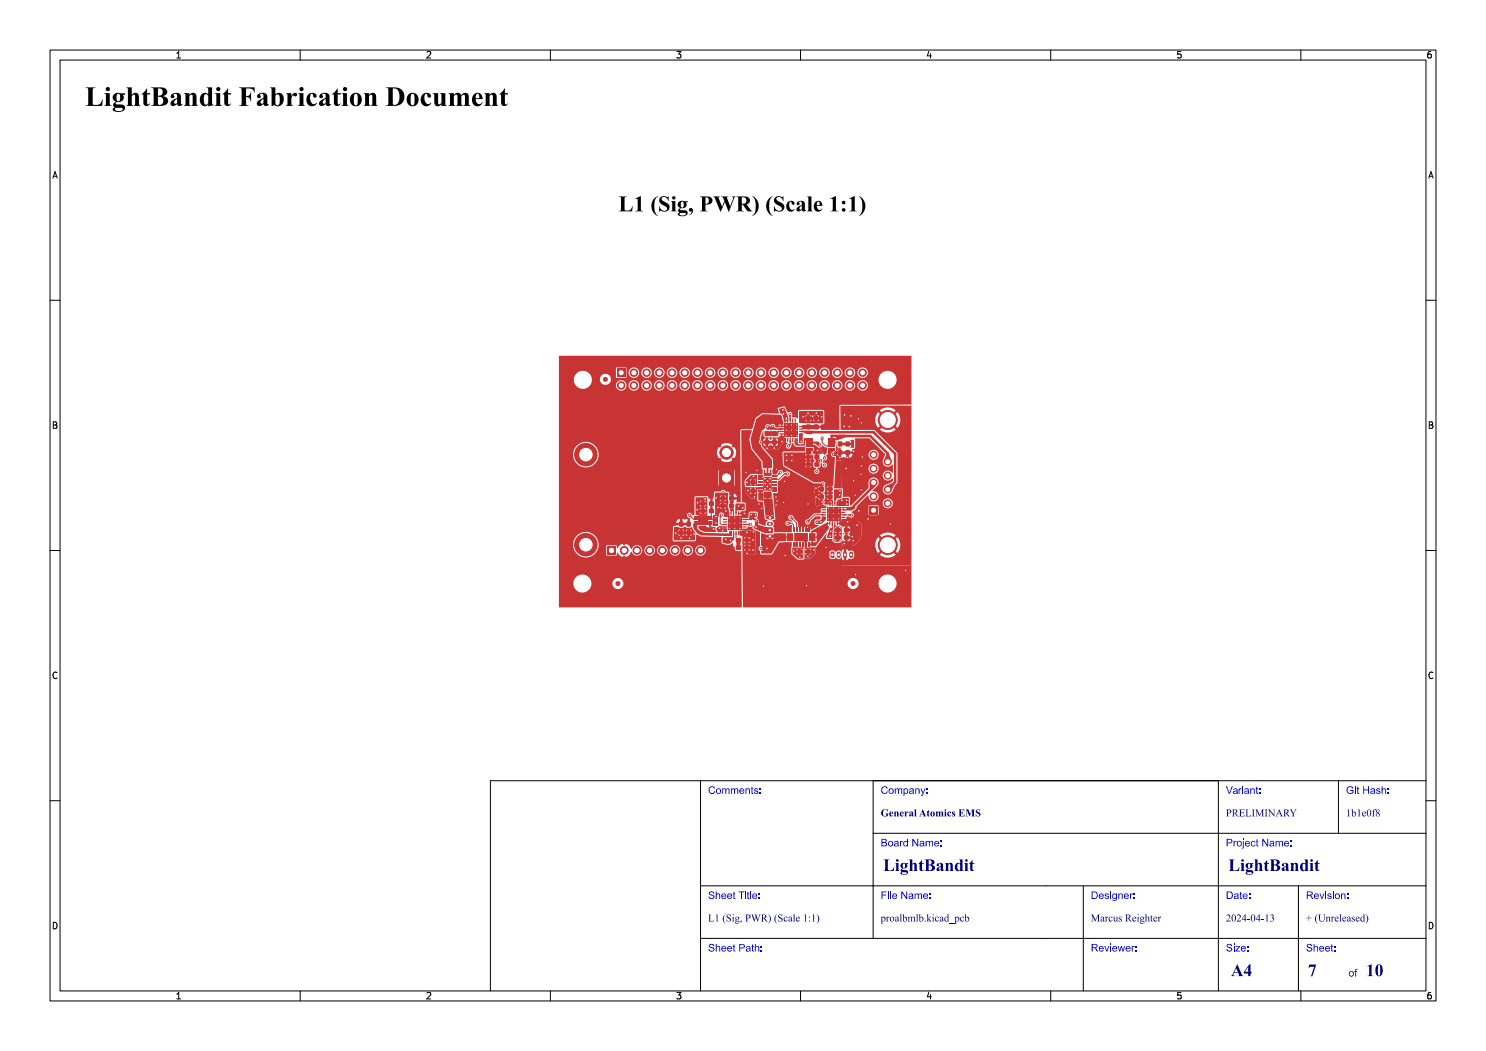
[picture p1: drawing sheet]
<svg xmlns="http://www.w3.org/2000/svg" width="297mm" height="210mm" viewBox="0 0 297 210" stroke-linecap="round" stroke-linejoin="round" font-family="sans-serif">
<defs><g id="words">
<text font-size="5.3" fill="#fff" x="17" y="21.5">LightBandit Fabrication Document</text>
<text font-size="4.3" fill="#fff" x="116" y="42.5">L1 (Sig, PWR) (Scale 1:1)</text>
<g font-size="3.3" fill="#fff">
<text x="176.5" y="174.3">LightBandit</text>
<text x="245.5" y="174.3">LightBandit</text>
<text x="246" y="195.3">A4</text>
<text x="261.4" y="195.3">7</text>
<text x="273" y="195.3">10</text>
</g>
<g font-size="2" fill="#fff">
<text x="141.5" y="158.8">Comments:</text>
<text x="176" y="158.8">Company:</text>
<text x="245" y="158.8">Variant:</text>
<text x="269" y="158.8">Git Hash:</text>
<text x="176" y="163.3">General Atomics EMS</text>
<text x="245" y="163.3">PRELIMINARY</text>
<text x="269" y="163.3">1b1e0f8</text>
<text x="176" y="169.3">Board Name:</text>
<text x="245" y="169.3">Project Name:</text>
<text x="141.5" y="179.8">Sheet Title:</text>
<text x="176" y="179.8">File Name:</text>
<text x="218" y="179.8">Designer:</text>
<text x="245" y="179.8">Date:</text>
<text x="261" y="179.8">Revision:</text>
<text x="141.5" y="184.3">L1 (Sig, PWR) (Scale 1:1)</text>
<text x="176" y="184.3">proalbmlb.kicad_pcb</text>
<text x="218" y="184.3">Marcus Reighter</text>
<text x="245" y="184.3">2024-04-13</text>
<text x="261" y="184.3">+ (Unreleased)</text>
<text x="141.5" y="190.3">Sheet Path:</text>
<text x="218" y="190.3">Reviewer:</text>
<text x="245" y="190.3">Size:</text>
<text x="261" y="190.3">Sheet:</text>
<text x="269.5" y="195.3">of</text>
</g>
<g font-size="1.7" fill="#fff">
<text x="35" y="11.6">1</text>
<text x="85" y="11.6">2</text>
<text x="135" y="11.6">3</text>
<text x="185" y="11.6">4</text>
<text x="235" y="11.6">5</text>
<text x="285" y="11.6">6</text>
<text x="10.5" y="35.6">A</text>
<text x="285.5" y="35.6">A</text>
<text x="10.5" y="85.6">B</text>
<text x="285.5" y="85.6">B</text>
<text x="10.5" y="135.6">C</text>
<text x="285.5" y="135.6">C</text>
<text x="10.5" y="185.6">D</text>
<text x="285.5" y="185.6">D</text>
<text x="35" y="199.7">1</text>
<text x="85" y="199.7">2</text>
<text x="135" y="199.7">3</text>
<text x="185" y="199.7">4</text>
<text x="235" y="199.7">5</text>
<text x="285" y="199.7">6</text>
</g>
</g></defs>
<g fill="#c83434">
<path d="M150.8 104.1h.6v1.2h-.6z" fill-rule="evenodd"/>
<path d="M152.1 109.3h1.2v.6h-1.2z" fill-rule="evenodd"/>
<path d="M145.7 104.7h1v1h-1z" fill-rule="evenodd"/>
<path d="M147 104.7h1v1h-1z" fill-rule="evenodd"/>
<path d="M145.7 103.4h1v1h-1z" fill-rule="evenodd"/>
<path d="M147 103.4h1v1h-1z" fill-rule="evenodd"/>
<path d="M146 106.1h.2v.8h-.2z" fill-rule="evenodd"/>
<path d="M146.5 106.1h.2v.8h-.2z" fill-rule="evenodd"/>
<path d="M147 106.1h.2v.8h-.2z" fill-rule="evenodd"/>
<path d="M147.5 106.1h.2v.8h-.2z" fill-rule="evenodd"/>
<path d="M148.4 105.2h.8v.2h-.8z" fill-rule="evenodd"/>
<path d="M148.4 104.7h.8v.2h-.8z" fill-rule="evenodd"/>
<path d="M148.4 104.2h.8v.2h-.8z" fill-rule="evenodd"/>
<path d="M148.4 103.7h.8v.2h-.8z" fill-rule="evenodd"/>
<path d="M147.5 102.2h.2v.8h-.2z" fill-rule="evenodd"/>
<path d="M147 102.2h.2v.8h-.2z" fill-rule="evenodd"/>
<path d="M146.5 102.2h.2v.8h-.2z" fill-rule="evenodd"/>
<path d="M146 102.2h.2v.8h-.2z" fill-rule="evenodd"/>
<path d="M144.5 103.7h.8l.1 .2h-.8z" fill-rule="evenodd"/>
<path d="M144.5 104.2h.8l.1 .2h-.9z" fill-rule="evenodd"/>
<path d="M144.5 104.7h.8l.1 .2h-.9z" fill-rule="evenodd"/>
<path d="M144.5 105.2h.8l.1 .2h-.9z" fill-rule="evenodd"/>
<path d="M145.6 103.2h2.6v2.6h-2.6z" fill-rule="evenodd"/>
<path d="M140 100.2h.9v.8h-.9z" fill-rule="evenodd"/>
<path d="M141.7 100.2h1v.8h-1z" fill-rule="evenodd"/>
<path d="M161.1 92.4h.9v.8h-.9z" fill-rule="evenodd"/>
<path d="M162.8 92.4h.9v.8h-.9z" fill-rule="evenodd"/>
<path d="M140 101.7h.9v.8h-.9z" fill-rule="evenodd"/>
<path d="M141.7 101.7h1v.8h-1z" fill-rule="evenodd"/>
<path d="M173.8 101.2h1.6v1.6h-1.6z" fill-rule="evenodd"/>
<path d="M121.4 109.1h1.7v1.7h-1.7z" fill-rule="evenodd"/>
<path d="M143.8 94.1h2.8v2.8h-2.8z" fill-rule="evenodd"/>
<path d="M150.1 97.6h.8v1h-.8z" fill-rule="evenodd"/>
<path d="M150.1 95.9h.8v.9h-.8z" fill-rule="evenodd"/>
<path d="M161.1 109.8h.9v.8h-.9z" fill-rule="evenodd"/>
<path d="M159.3 109.8h1v.8h-1z" fill-rule="evenodd"/>
<path d="M147.1 107.5h.9v.8h-.9z" fill-rule="evenodd"/>
<path d="M148.8 107.5h1v.8h-1z" fill-rule="evenodd"/>
<path d="M123.3 73.6h1.7v1.7h-1.7z" fill-rule="evenodd"/>
<path d="M121.4 109.1h1.7v1.7h-1.7z" fill-rule="evenodd"/>
<path d="M167.5 88.2h.8v1h-.8z" fill-rule="evenodd"/>
<path d="M167.5 90h.8v.9h-.8z" fill-rule="evenodd"/>
<path d="M165.4 97.3h1v.8h-1z" fill-rule="evenodd"/>
<path d="M163.7 97.3h1v.8h-1z" fill-rule="evenodd"/>
<path d="M161.2 84.8h.8v1h-.8z" fill-rule="evenodd"/>
<path d="M161.2 83.1h.8v.9h-.8z" fill-rule="evenodd"/>
<path d="M147.1 109h1v.8h-1z" fill-rule="evenodd"/>
<path d="M148.8 109h1v.8h-1z" fill-rule="evenodd"/>
<path d="M154.4 98h.9v.3h-.9z" fill-rule="evenodd"/>
<path d="M154.4 97.4h.9v.3h-.9z" fill-rule="evenodd"/>
<path d="M154.4 96.8h.9v.3h-.9z" fill-rule="evenodd"/>
<path d="M154.4 96.2h.9v.3h-.9z" fill-rule="evenodd"/>
<path d="M154.4 95.6h.9v.3h-.9z" fill-rule="evenodd"/>
<path d="M154.4 95h.9v.3h-.9z" fill-rule="evenodd"/>
<path d="M152.6 93.8h.4v.8h.2v-.8h.4v.8h.2v-.8h.4v1.3h-1.6z" fill-rule="evenodd"/>
<path d="M151.5 95h.9v.3h-.9z" fill-rule="evenodd"/>
<path d="M151.5 95.6h.9v.3h-.9z" fill-rule="evenodd"/>
<path d="M151.5 96.2h.9v.3h-.9z" fill-rule="evenodd"/>
<path d="M151.5 96.8h.9v.3h-.9z" fill-rule="evenodd"/>
<path d="M151.5 97.4h.9v.3h-.9z" fill-rule="evenodd"/>
<path d="M151.5 98h.9v.3h-.9z" fill-rule="evenodd"/>
<path d="M152.6 98.3h1.6v1.2h-.4v-.8h-.2v.8h-.4v-.8h-.2v.8h-.4z" fill-rule="evenodd"/>
<path d="M141.6 104.6h.6v.3h-.6z" fill-rule="evenodd"/>
<path d="M141.6 104.1h.6v.3h-.6z" fill-rule="evenodd"/>
<path d="M141.6 103.6h.6v.3h-.6z" fill-rule="evenodd"/>
<path d="M141.6 103.1h.6v.3h-.6z" fill-rule="evenodd"/>
<path d="M138.7 103.1h.7v.3h-.7z" fill-rule="evenodd"/>
<path d="M138.7 103.6h.7v.3h-.7z" fill-rule="evenodd"/>
<path d="M138.7 104.1h.7v.3h-.7z" fill-rule="evenodd"/>
<path d="M138.7 104.6h.7v.3h-.7z" fill-rule="evenodd"/>
<path d="M139.5 103.1h1.9v1.8h-1.9z" fill-rule="evenodd"/>
<path d="M145.8 99.2h.9v.8h-.9z" fill-rule="evenodd"/>
<path d="M144 99.2h1v.8h-1z" fill-rule="evenodd"/>
<path d="M155.8 85.1h.8l.1 .2h-.8z" fill-rule="evenodd"/>
<path d="M155.8 85.6h.8l.1 .2h-.9z" fill-rule="evenodd"/>
<path d="M155.8 86.1h.8l.1 .2h-.9z" fill-rule="evenodd"/>
<path d="M155.8 86.6h.8l.1 .2h-.9z" fill-rule="evenodd"/>
<path d="M157.3 87.5h.3l-.1 .8h-.2z" fill-rule="evenodd"/>
<path d="M157.8 87.5h.3l-.1 .8h-.2z" fill-rule="evenodd"/>
<path d="M158.3 87.5h.3l-.1 .8h-.2z" fill-rule="evenodd"/>
<path d="M158.8 87.5h.3l-.1 .8h-.2z" fill-rule="evenodd"/>
<path d="M159.7 86.6h.8l.1 .2h-.9z" fill-rule="evenodd"/>
<path d="M159.7 86.1h.8l.1 .2h-.9z" fill-rule="evenodd"/>
<path d="M159.7 85.6h.8l.1 .2h-.9z" fill-rule="evenodd"/>
<path d="M159.7 85.1h.8l.1 .2h-.9z" fill-rule="evenodd"/>
<path d="M158.8 83.6h.3l-.1 .9-.2-.1z" fill-rule="evenodd"/>
<path d="M158.3 83.6l.3 .1-.1 .8-.2-.1z" fill-rule="evenodd"/>
<path d="M157.8 83.6l.3 .1-.1 .8-.2-.1z" fill-rule="evenodd"/>
<path d="M157.3 83.6l.3 .1-.1 .8-.2-.1z" fill-rule="evenodd"/>
<path d="M156.9 84.7h2.6v2.6h-2.6z" fill-rule="evenodd"/>
<path d="M137.2 106h.8v.9h-.8z" fill-rule="evenodd"/>
<path d="M137.2 104.3h.8v.9h-.8z" fill-rule="evenodd"/>
<path d="M167 105.5h.9v.8h-.9z" fill-rule="evenodd"/>
<path d="M168.7 105.5h.9v.8h-.9z" fill-rule="evenodd"/>
<path d="M145.7 100.7h1v.8h-1z" fill-rule="evenodd"/>
<path d="M144 100.7h.9v.8h-.9z" fill-rule="evenodd"/>
<path d="M161.5 105.5h.3v.8h-.3z" fill-rule="evenodd"/>
<path d="M160.9 105.5h.3v.8h-.3z" fill-rule="evenodd"/>
<path d="M160.3 105.5h.3v.8h-.3z" fill-rule="evenodd"/>
<path d="M159.7 105.5h.3v.8h-.3z" fill-rule="evenodd"/>
<path d="M159.1 105.5h.3v.8h-.3z" fill-rule="evenodd"/>
<path d="M158.5 105.5h.3v.8h-.3z" fill-rule="evenodd"/>
<path d="M157.3 106.6h1.2v1.5h-1.2v-.3h.8v-.3h-.8v-.3h.8v-.3h-.8z" fill-rule="evenodd"/>
<path d="M158.5 108.4h.3v.8h-.3z" fill-rule="evenodd"/>
<path d="M159.1 108.4h.3v.8h-.3z" fill-rule="evenodd"/>
<path d="M159.7 108.4h.3v.8h-.3z" fill-rule="evenodd"/>
<path d="M160.3 108.4h.3v.8h-.3z" fill-rule="evenodd"/>
<path d="M160.9 108.4h.3v.8h-.3z" fill-rule="evenodd"/>
<path d="M161.5 108.4h.3v.8h-.3z" fill-rule="evenodd"/>
<path d="M161.7 106.6h1.3v.3h-.8v.3h.8v.3h-.8v.3h.8v.3h-1.3z" fill-rule="evenodd"/>
<path d="M167 107h.9v.8h-.9z" fill-rule="evenodd"/>
<path d="M168.7 107h.9v.8h-.9z" fill-rule="evenodd"/>
<path d="M153.3 106.8h1.1l.1 .7-.2 .1h-1l-.1-.2z" fill-rule="evenodd"/>
</g>
<g fill="#c83434">
<circle cx="123.5" cy="116.6" r=".5"/>
<circle cx="145.8" cy="105.6" r=".25"/>
<circle cx="146.9" cy="105.6" r=".25"/>
<circle cx="147.9" cy="105.6" r=".25"/>
<circle cx="145.8" cy="104.5" r=".25"/>
<circle cx="146.9" cy="104.5" r=".25"/>
<circle cx="147.9" cy="104.5" r=".25"/>
<circle cx="145.8" cy="103.5" r=".25"/>
<circle cx="146.9" cy="103.5" r=".25"/>
<circle cx="147.9" cy="103.5" r=".25"/>
<circle cx="151.1" cy="104.1" r=".3"/>
<circle cx="151.1" cy="105.3" r=".3"/>
<circle cx="121" cy="75.8" r=".5"/>
<circle cx="177.4" cy="108.9" r="2"/>
<circle cx="177.4" cy="83.9" r="2"/>
<circle cx="174.6" cy="99.2" r=".8"/>
<circle cx="174.6" cy="96.4" r=".8"/>
<circle cx="174.6" cy="93.6" r=".8"/>
<circle cx="174.6" cy="90.9" r=".8"/>
<circle cx="177.4" cy="100.6" r=".8"/>
<circle cx="177.4" cy="97.8" r=".8"/>
<circle cx="177.4" cy="95" r=".8"/>
<circle cx="177.4" cy="92.3" r=".8"/>
<circle cx="117.1" cy="108.8" r="1.55"/>
<circle cx="117.1" cy="108.8" r="2.35"/>
<circle cx="117.1" cy="90.8" r="1.55"/>
<circle cx="117.1" cy="90.8" r="2.35"/>
<circle cx="124.8" cy="110" r=".85"/>
<circle cx="145.2" cy="90.4" r="1.4"/>
<circle cx="127.3" cy="110" r=".85"/>
<circle cx="129.8" cy="110" r=".85"/>
<circle cx="132.4" cy="110" r=".85"/>
<circle cx="134.9" cy="110" r=".85"/>
<circle cx="137.5" cy="110" r=".85"/>
<circle cx="140" cy="110" r=".85"/>
<circle cx="124.2" cy="77" r=".85"/>
<circle cx="126.7" cy="74.5" r=".85"/>
<circle cx="126.7" cy="77" r=".85"/>
<circle cx="129.2" cy="74.5" r=".85"/>
<circle cx="129.2" cy="77" r=".85"/>
<circle cx="131.8" cy="74.5" r=".85"/>
<circle cx="131.8" cy="77" r=".85"/>
<circle cx="134.3" cy="74.5" r=".85"/>
<circle cx="134.3" cy="77" r=".85"/>
<circle cx="136.9" cy="74.5" r=".85"/>
<circle cx="136.9" cy="77" r=".85"/>
<circle cx="139.4" cy="74.5" r=".85"/>
<circle cx="139.4" cy="77" r=".85"/>
<circle cx="141.9" cy="74.5" r=".85"/>
<circle cx="141.9" cy="77" r=".85"/>
<circle cx="144.5" cy="74.5" r=".85"/>
<circle cx="144.5" cy="77" r=".85"/>
<circle cx="147" cy="74.5" r=".85"/>
<circle cx="147" cy="77" r=".85"/>
<circle cx="149.6" cy="74.5" r=".85"/>
<circle cx="149.6" cy="77" r=".85"/>
<circle cx="152.1" cy="74.5" r=".85"/>
<circle cx="152.1" cy="77" r=".85"/>
<circle cx="154.6" cy="74.5" r=".85"/>
<circle cx="154.6" cy="77" r=".85"/>
<circle cx="157.2" cy="74.5" r=".85"/>
<circle cx="157.2" cy="77" r=".85"/>
<circle cx="159.7" cy="74.5" r=".85"/>
<circle cx="159.7" cy="77" r=".85"/>
<circle cx="162.3" cy="74.5" r=".85"/>
<circle cx="162.3" cy="77" r=".85"/>
<circle cx="164.8" cy="74.5" r=".85"/>
<circle cx="164.8" cy="77" r=".85"/>
<circle cx="167.3" cy="74.5" r=".85"/>
<circle cx="167.3" cy="77" r=".85"/>
<circle cx="169.9" cy="74.5" r=".85"/>
<circle cx="169.9" cy="77" r=".85"/>
<circle cx="172.4" cy="74.5" r=".85"/>
<circle cx="172.4" cy="77" r=".85"/>
<circle cx="157.1" cy="84.9" r=".25"/>
<circle cx="157.1" cy="86" r=".25"/>
<circle cx="157.1" cy="87" r=".25"/>
<circle cx="158.2" cy="84.9" r=".25"/>
<circle cx="158.2" cy="86" r=".25"/>
<circle cx="158.2" cy="87" r=".25"/>
<circle cx="159.2" cy="84.9" r=".25"/>
<circle cx="159.2" cy="86" r=".25"/>
<circle cx="159.2" cy="87" r=".25"/>
</g>
<path d="M153.6 105.9h.5M153.6 104.7h.5M153.6 103.4h.5" fill="none" stroke="#c83434" stroke-width=".8"/>
<g fill="#c83434">
<path d="M165.8 104.1l.2 .1-.1 .8-.2-.1z" fill-rule="evenodd"/>
<path d="M166.3 104.1l.2 .1-.1 .8h-.2z" fill-rule="evenodd"/>
<path d="M166.8 104.1l.2 .1-.1 .8h-.2z" fill-rule="evenodd"/>
<path d="M167.3 104.1l.2 .1-.1 .8h-.2z" fill-rule="evenodd"/>
<path d="M168.1 103.3h.8l.1 .1-.9 .1z" fill-rule="evenodd"/>
<path d="M168.1 102.8h.8l.1 .1-.8 .1z" fill-rule="evenodd"/>
<path d="M168.1 102.3h.8l.1 .1-.8 .1z" fill-rule="evenodd"/>
<path d="M168.1 101.8h.8l.1 .1-.8 .1z" fill-rule="evenodd"/>
<path d="M167.3 100.3h.2l-.1 .8h-.2z" fill-rule="evenodd"/>
<path d="M166.8 100.3h.2l-.1 .8h-.2z" fill-rule="evenodd"/>
<path d="M166.3 100.3h.2l-.1 .8h-.2z" fill-rule="evenodd"/>
<path d="M165.8 100.3h.2l-.1 .8h-.2z" fill-rule="evenodd"/>
<path d="M164.3 101.8h.7l.1 .1-.8 .1z" fill-rule="evenodd"/>
<path d="M164.3 102.3h.7l.1 .1-.8 .1z" fill-rule="evenodd"/>
<path d="M164.3 102.8h.7l.1 .1-.8 .1z" fill-rule="evenodd"/>
<path d="M164.3 103.3h.8v.1l-.8 .1z" fill-rule="evenodd"/>
<path d="M165.3 101.3h2.6v2.6h-2.6z" fill-rule="evenodd"/>
<path d="M135.7 106h.9v.9h-.9z" fill-rule="evenodd"/>
<path d="M135.7 104.3h.9v.9h-.9z" fill-rule="evenodd"/>
<path d="M169 88.2h.8v1h-.8z" fill-rule="evenodd"/>
<path d="M169 90h.8v.9h-.8z" fill-rule="evenodd"/>
<path d="M143.8 94.1h2.8v2.8h-2.8z" fill-rule="evenodd"/>
<path d="M165.4 98.9h1v.8h-1z" fill-rule="evenodd"/>
<path d="M163.7 98.9h1v.8h-1z" fill-rule="evenodd"/>
<path d="M161.1 87.6h1.4v.4h-1.4z" fill-rule="evenodd"/>
<path d="M161.1 88.2h1.4v.5h-1.4z" fill-rule="evenodd"/>
<path d="M161.1 88.9h1.4v.4h-1.4z" fill-rule="evenodd"/>
<path d="M161.1 89.5h1.4v.5h-1.4z" fill-rule="evenodd"/>
<path d="M165.6 89.5h1.3v.5h-1.3z" fill-rule="evenodd"/>
<path d="M165.6 88.9h1.3v.4h-1.3z" fill-rule="evenodd"/>
<path d="M165.6 88.2h1.3v.5h-1.3z" fill-rule="evenodd"/>
<path d="M165.6 87.6h1.3v.4h-1.3z" fill-rule="evenodd"/>
<path d="M152.9 86.2h.8v.9h-.8z" fill-rule="evenodd"/>
<path d="M152.9 87.9h.8v.9h-.8z" fill-rule="evenodd"/>
<path d="M162.7 84.8h.8v1h-.8z" fill-rule="evenodd"/>
<path d="M162.7 83.1h.8v.9h-.8z" fill-rule="evenodd"/>
<path d="M166 110.3l.6-.1 .2 .1v1l-.1 .2-.7-.1z" fill-rule="evenodd"/>
</g>
<g fill="#c83434">
<circle cx="165.6" cy="103.7" r=".25"/>
<circle cx="166.6" cy="103.7" r=".25"/>
<circle cx="167.7" cy="103.7" r=".25"/>
<circle cx="165.6" cy="102.6" r=".25"/>
<circle cx="166.6" cy="102.6" r=".25"/>
<circle cx="167.7" cy="102.6" r=".25"/>
<circle cx="165.6" cy="101.6" r=".25"/>
<circle cx="166.6" cy="101.6" r=".25"/>
<circle cx="167.7" cy="101.6" r=".25"/>
<circle cx="145.2" cy="90.4" r="1.4"/>
<circle cx="170.5" cy="116.6" r=".5"/>
</g>
<path d="M167.6 110.6v.5M168.9 110.6v.5M170.1 110.6v.5" fill="none" stroke="#c83434" stroke-width=".8"/>
<g fill="#c83434">
<circle cx="152.1" cy="109.6" r=".3"/>
<circle cx="153.3" cy="109.6" r=".3"/>
<circle cx="165.9" cy="107.1" r=".3"/>
<circle cx="166" cy="106.2" r=".3"/>
<circle cx="163.8" cy="88.9" r=".3"/>
<circle cx="167.9" cy="98.1" r=".3"/>
<circle cx="167.8" cy="98.9" r=".3"/>
<circle cx="164.3" cy="100.3" r=".3"/>
<circle cx="151.7" cy="100.7" r=".28"/>
<circle cx="169.4" cy="91.4" r=".3"/>
<circle cx="152.6" cy="117.1" r=".28"/>
<circle cx="171.3" cy="104.9" r=".3"/>
<circle cx="170.1" cy="83.1" r=".3"/>
<circle cx="164.5" cy="96.7" r=".3"/>
<circle cx="164.8" cy="91.5" r=".3"/>
<circle cx="136.1" cy="107.5" r=".3"/>
<circle cx="168.7" cy="85.2" r=".3"/>
<circle cx="163.1" cy="97.5" r=".3"/>
<circle cx="166.6" cy="90.8" r=".3"/>
<circle cx="143.1" cy="103.2" r=".3"/>
<circle cx="173.5" cy="103.7" r=".3"/>
<circle cx="155.1" cy="99.3" r=".28"/>
<circle cx="163.4" cy="90" r=".3"/>
<circle cx="143.1" cy="99.5" r=".3"/>
<circle cx="150.5" cy="107.9" r=".3"/>
<circle cx="164.3" cy="98.4" r=".3"/>
<circle cx="148.8" cy="102.6" r=".3"/>
<circle cx="156.8" cy="96.2" r=".28"/>
<circle cx="165.1" cy="109.4" r=".28"/>
<circle cx="170.6" cy="96" r=".28"/>
<circle cx="163.2" cy="82.6" r=".3"/>
<circle cx="161.2" cy="117" r=".27"/>
<circle cx="143.1" cy="104.5" r=".3"/>
<circle cx="151.3" cy="94" r=".27"/>
<circle cx="153.4" cy="96.1" r=".3"/>
<circle cx="152.2" cy="88.3" r=".3"/>
<circle cx="161.5" cy="82.6" r=".3"/>
<circle cx="135.1" cy="106.5" r=".3"/>
<circle cx="156.3" cy="88.2" r=".3"/>
<circle cx="170.9" cy="99" r=".28"/>
<circle cx="169.4" cy="104.3" r=".3"/>
<circle cx="152.2" cy="101.6" r=".27"/>
<circle cx="149.1" cy="94.4" r=".28"/>
<circle cx="153.9" cy="96.7" r=".3"/>
<circle cx="169.7" cy="85.3" r=".3"/>
<circle cx="168.8" cy="108.6" r=".3"/>
<circle cx="144.5" cy="98.4" r=".3"/>
<circle cx="171" cy="114.8" r=".28"/>
<circle cx="153.3" cy="89.6" r=".3"/>
<circle cx="155.3" cy="100.1" r=".28"/>
<circle cx="163.2" cy="94.2" r=".3"/>
<circle cx="161.5" cy="100.7" r=".27"/>
<circle cx="171.6" cy="102.1" r=".3"/>
<circle cx="145.1" cy="102.1" r=".3"/>
<circle cx="139.3" cy="101.8" r=".3"/>
<circle cx="172.2" cy="97.9" r=".28"/>
<circle cx="170.3" cy="107.2" r=".3"/>
<circle cx="153.9" cy="95.6" r=".3"/>
<circle cx="171.6" cy="83.7" r=".27"/>
<circle cx="153.9" cy="97.7" r=".3"/>
<circle cx="164" cy="92.1" r=".3"/>
<circle cx="153.4" cy="97.2" r=".3"/>
<circle cx="164.2" cy="83.3" r=".3"/>
<circle cx="163.1" cy="99.3" r=".3"/>
<circle cx="168.8" cy="82.9" r=".3"/>
<circle cx="172.2" cy="93.1" r=".28"/>
<circle cx="140.9" cy="99.7" r=".3"/>
<circle cx="178" cy="104.7" r=".28"/>
<circle cx="169.1" cy="93.6" r=".3"/>
<circle cx="153" cy="96.6" r=".3"/>
<circle cx="155.2" cy="93.8" r=".27"/>
<circle cx="161.5" cy="111.2" r=".3"/>
<circle cx="154.8" cy="89.5" r=".3"/>
<circle cx="164.8" cy="92.9" r=".3"/>
<circle cx="138.7" cy="106.7" r=".3"/>
<circle cx="156.9" cy="111" r=".27"/>
<circle cx="149.5" cy="98" r=".3"/>
<circle cx="167.9" cy="91.4" r=".3"/>
<circle cx="181" cy="114" r=".28"/>
<circle cx="150.5" cy="109.9" r=".3"/>
<circle cx="172.2" cy="84.5" r=".28"/>
<circle cx="160.5" cy="83.3" r=".3"/>
<circle cx="150.6" cy="106.3" r=".3"/>
<circle cx="155.1" cy="100.9" r=".28"/>
<circle cx="172.4" cy="91.3" r=".28"/>
<circle cx="170.5" cy="108" r=".3"/>
<circle cx="156.6" cy="100.4" r=".27"/>
<circle cx="149.3" cy="110.6" r=".3"/>
<circle cx="162.7" cy="109.9" r=".3"/>
<circle cx="139.4" cy="100.5" r=".3"/>
<circle cx="152.9" cy="95.6" r=".3"/>
<circle cx="150.8" cy="99.3" r=".3"/>
<circle cx="170.6" cy="90.2" r=".3"/>
<circle cx="149.3" cy="106.4" r=".3"/>
<circle cx="137.8" cy="107.6" r=".3"/>
<circle cx="172.1" cy="94.8" r=".28"/>
<circle cx="162.4" cy="83.2" r=".3"/>
<circle cx="143.5" cy="101.4" r=".3"/>
<circle cx="152.9" cy="97.7" r=".3"/>
<circle cx="154.4" cy="85.2" r=".3"/>
<circle cx="153.4" cy="85.2" r=".3"/>
<circle cx="163.3" cy="104.3" r=".3"/>
<circle cx="164.1" cy="104.3" r=".3"/>
<circle cx="156.5" cy="81.9" r=".3"/>
<circle cx="156.6" cy="82.7" r=".3"/>
<circle cx="157.5" cy="104.6" r=".3"/>
<circle cx="156" cy="94.4" r=".3"/>
<circle cx="149.3" cy="96.4" r=".3"/>
<circle cx="150.6" cy="95.2" r=".3"/>
<circle cx="159.8" cy="111.4" r=".3"/>
<circle cx="158.6" cy="110.1" r=".3"/>
<circle cx="158.1" cy="103.4" r=".3"/>
<circle cx="157.4" cy="94.7" r=".3"/>
<circle cx="146" cy="108" r=".3"/>
<circle cx="145.1" cy="107.7" r=".3"/>
<circle cx="143.8" cy="105.5" r=".3"/>
<circle cx="144.4" cy="106" r=".3"/>
<circle cx="151" cy="102.8" r=".3"/>
<circle cx="148.5" cy="101.5" r=".3"/>
<circle cx="147.6" cy="101.1" r=".3"/>
<circle cx="150.2" cy="102.8" r=".3"/>
<circle cx="164.3" cy="87.5" r=".3"/>
<circle cx="150" cy="104.8" r=".3"/>
<circle cx="144.2" cy="102.9" r=".3"/>
<circle cx="161.4" cy="104.3" r=".3"/>
<circle cx="157.6" cy="89.2" r=".3"/>
<circle cx="170.2" cy="102.9" r=".3"/>
<circle cx="157.9" cy="82.8" r=".3"/>
<circle cx="157.2" cy="91" r=".3"/>
<circle cx="158.3" cy="91" r=".3"/>
<circle cx="157.2" cy="92" r=".3"/>
<circle cx="142.6" cy="105.7" r=".3"/>
<circle cx="158.2" cy="92" r=".3"/>
<circle cx="137.8" cy="103" r=".3"/>
<circle cx="168.3" cy="100" r=".3"/>
<circle cx="169.2" cy="100.7" r=".3"/>
<circle cx="169.2" cy="100" r=".3"/>
<circle cx="160.1" cy="88.2" r=".3"/>
</g>
<g fill="#c83434">
<path d="M161.1 90.9h.9v.8h-.9z" fill-rule="evenodd"/>
<path d="M162.8 90.9h.9v.8h-.9z" fill-rule="evenodd"/>
<path d="M154.4 86.2h.8v.9h-.8z" fill-rule="evenodd"/>
<path d="M154.4 87.9h.8v.9h-.8z" fill-rule="evenodd"/>
</g>
<g fill="none" stroke="#c83434" stroke-width=".2">
<path d="M154.4 85.2l.6 .5h1.2M156 94.4l-.8 .8M157.4 94.7h-.6l-1.1 1.1h-.9M157.9 82.8v1.2M157.9 87.9v.9l-.3 .4M164.3 87.5v.9l.7 .7h1.2M174.6 96.4v.1M137.8 103l.8 .7h.4M141.9 104.7v.3l.7 .7M142.2 102.1v.8l-.3 .3M144.2 102.9l-.3 .3v1.4l.3 .2h.7M147.1 106.5v1l.5 .4"/>
<path d="M148.8 104.8h1.2M157.5 104.6h.8l.3 .3v1M158.1 103.4l1.1 1.1v1.4M163.5 102.9h.1M164.1 104.3h.1M164.7 102.9h-1.9l-1.4 1.4M166 106.2h.1M166.4 104.6v1.2l-.4 .4M168.5 102.9h1.7M170.2 101.6h.2"/>
</g>
<path d="M157.6 89.1v.1M161.3 86.4h13.3l4.3 4.3v5.6l-1.5 1.5M167.7 87.1h6.2l3.5 3.5v1.7M174.6 96.5v.7l-4.4 4.4M170.2 102.9v.1" fill="none" stroke="#c83434" stroke-width=".5"/>
<g fill="#c83434">
<path d="M155.7 94.2l.4 .4-.5 .3-.1-.2z" fill-rule="evenodd"/>
<path d="M160.9 108.8h.2l.1 .6h1.8v1.2l-1.1 1h-1.1v-1.1l.4 .3h.7l.3-.3h-.4v.3h-.5v-.3h-.5v-.6l1.4 .1-.3-.3-.1 .3h-.5v-.3l-.5 .2z" fill-rule="evenodd"/>
<path d="M166.3 88.3l.8-.1v.4h-.8z" fill-rule="evenodd"/>
<path d="M165.3 89l.3-.1 .6 .2-.6 .2-.3-.1z" fill-rule="evenodd"/>
<path d="M157.9 87.9l.1 .6h-.2z" fill-rule="evenodd"/>
<path d="M158.4 109.4h1.8l.1-.6h.2v2.8h-1l-1.1-1v-.1h.8l.2 .3h.8l.2-.3h-.4v.3h-.5v-.3h-1.1v-.6l2 .1v-.2l-.4-.1v.3h-.5v-.3l-.3 .2h-.8z" fill-rule="evenodd"/>
<path d="M164.1 102.8l.5 .1-.5 .1z" fill-rule="evenodd"/>
<path d="M142.5 102.9h1v2.2l-1.1-.1 .1-1.1h-.5l-.1-.2 .6-.1z" fill-rule="evenodd"/>
<path d="M148.3 105.6h1l.2-.5 .4 .2a.51 .51 0 0 0 .6-.4l.1 .1-.2 .4 .1 .3 1.4 .7v2.7a.61 .61 0 0 0 0 1.1v.4l.2 .2h2.1l1.5-2.4 2.5-.1v2.4l1.2 1.1h1.2l.2-.2-.1-3.3-.1-.1h-1.8l-.1-1.6 2.7-.1 .1 1.6-.2 .3v1h-.1v-1.1h-.3l-.1 3.3h1.1l1.1-1v-.2h2.8v.9l.1 .3 .8 .1 .4-.4a.61 .61 0 0 0 .6 .4 .61 .61 0 0 0 .5-.5v-.7a.65 .65 0 0 0-.6-.5 .65 .65 0 0 0-.6 .4l-.4-.4h-.5l-.3 .4h-2.8v-1h-.8l1-.2 2-2.6-.2 .8 .3 .3h1.1v.4l.5 .4 .9-.1 .4-.3 .1 4.8 13.9 .1v8.4l-33.7-.1-.1-4.8h21a1.1 1.1 0 0 0 1.1 1.2 1.1 1.1 0 0 0 1.1-1.2h4v.2a1.8 1.8 0 0 0 2.7 1.4 1.8 1.8 0 0 0 0-3 1.8 1.8 0 0 0-2.7 1.4h-4v-.2a1.1 1.1 0 0 0-1.2-.8 1.1 1.1 0 0 0-1 1h-21l-.1-9.4 .2 3.6h2.6l-.1-4.7h-2.7z" fill-rule="evenodd"/>
<path d="M161.9 109.4h.2z" fill-rule="evenodd"/>
<path d="M152.9 89.9h2.4l1.4-1.6v-1l.4 .2v.9l.4 .2a.51 .51 0 0 0-.3 .9 .51 .51 0 0 0 .9-.2l.2-.8 .2 .1 .1 .2 .6 .5h1.7l.3-.4h1.1v.4l-1.3 .1-.2 .8-4.3 .1-.1 .2 .1 2.5 .2 .2 6 3.4 .4 4.7 1.4-.6 .2 .3 .8 .1-.3 .1-.1 .4h-1l-.1 1h-1.3l-1.1 1-.4 .2a.5 .5 0 0 0-.2 .9 .5 .5 0 0 0 .9-.2l.2-.4 .8-.9h1.1l-.1 .6h-.8l-.3 .3v.5l.2 .2 .8 .2-1.8 .9-.2-.6h-2.3v-.9l-.8-.8-.2-.4a.5 .5 0 0 0-.8-.2 .5 .5 0 0 0 .2 .8l.5 .5-.7-.2a.5 .5 0 0 0-.7 .5 .5 .5 0 0 0 .7 .4l.4-.1 .2 .1-.1 1.4h-3.4l-.1-.9-.2-.3a.71 .71 0 0 0-.2-1.2l.5-.1 .2-.2-.5-5.1 .9-.2v-2.3l.5-.1 .9-.9 .4 .1a.5 .5 0 0 0 .7-.5 .5 .5 0 0 0-.7-.5l-.7 .3a.53 .53 0 0 0-.4-.6 .53 .53 0 0 0-.6 .3l-.4 .6h-.7l.1-3.1z" fill-rule="evenodd"/>
<path d="M148.2 86.1l.1-.2 2 .1-.5 1.8 .4 1.9 2 2.5 .1 1.4 .1 .2v1l-1.7-.1-.8 .1-1 1.2-.1 .5 .1 .7 3.5 .1 .2-.2v-1.8h1.6l.1 .1-.1 2.7-1.6-.1-.2-.2h-.9l-.1 .1-.1 .5v-.7h1l.1-.3-3.3-.1v1.2l1 1.1h1.2v-.6l.1 1.1 1.1 .2 .4 3.4 .6 .3a1.06 1.06 0 0 0-.4 1.1l-1.5-.4v-.8l-.4-.4a.74 .74 0 0 0-.1-1.3l-1.4 .1-.2 1.2-1.2-.1v-1.2h.5l.2-.2 .1-1.3-.2-.3-.6-.1z" fill-rule="evenodd"/>
<path d="M167.2 104.1h.2l-.2 .3z" fill-rule="evenodd"/>
<path d="M168.1 103.7l.1 .4h-.2z" fill-rule="evenodd"/>
<path d="M167.1 92h1v5.6l-1.5-.1z" fill-rule="evenodd"/>
<path d="M163.6 89.4h.3l.5-.4 .5 .4h.5l-.2 1.3-.3 .2z" fill-rule="evenodd"/>
<path d="M167.1 88.8h.1a.49 .49 0 0 0 .4 .6l.4 .1h-.9z" fill-rule="evenodd"/>
<path d="M152.5 86.2h.1v.9l.4 .3h2.6l.1-.2 .1-.6h.9h-.9v.9h-3.8z" fill-rule="evenodd"/>
<path d="M158.1 103.4l.2-.2 .2 .5-.1 .2-.5-.3z" fill-rule="evenodd"/>
<path d="M138.5 103.8l.2-.2 .3 .1z" fill-rule="evenodd"/>
<path d="M137.8 103l.3-.2 .2 .5-.1 .1-.6-.2z" fill-rule="evenodd"/>
<path d="M139 99.4h2.4l-.1 3.7h-1.7l-.6-.2v-.5h.8l.3 .3h.8l.2-.3h-.4v.3h-.5v-.3h-1.2v-.6l2.1 .1-.3-.4-.1 .4h-.5v-.4l-.2 .1-.2 .2h-.8v-.9h.8l.3 .3h.8l.2-.3h-.4v.3h-.5v-.3h-1.2v-.5h2.1l-.3-.3-.1 .3h-.5v-.3h-.2l-.2 .3h-.8z" fill-rule="evenodd"/>
<path d="M167.9 88.5h2.2l-.2-.6h.7l.1 1.5-.7 .1 .1-.5h-2.1z" fill-rule="evenodd"/>
<path d="M167.1 88.2l.1 .1-.1 .3z" fill-rule="evenodd"/>
<path d="M161.7 106.6h1.3v1.5h-1.3z" fill-rule="evenodd"/>
<path d="M152.7 94.5l1.5 .1v.4l-1.5 .1z" fill-rule="evenodd"/>
<path d="M151 104.8l.2-.1 1.8 .6 1.4 .1 .1 .1v.9l-.1 .1a3.6 3.6 0 0 1-2.7-.5l-1.1-.5z" fill-rule="evenodd"/>
<path d="M152.1 106.5l1 .2v.2h.7a.25 .25 0 0 0-.1 .4 .25 .25 0 0 0 .4 0 .25 .25 0 0 0-.2-.4h.7l-.1-.2 .2-.1h2.4l.2 .9h-.2v.6l-1.5 .1-1.4 2.4h-2.1l.1-.5 1.2-.1h-1l.2-.5h.3v.2l.2-.1a.15 .15 0 0 0 .2 .2 .15 .15 0 0 0 .2-.2l.2 .1v-.2l-.2 .1-.2-.1h-.7l-.2-.3h1l-1.3-.1v-1.7h1l.3 .3h1l.2-.3h-.5v.3h-.5v-.3h-1.5z" fill-rule="evenodd"/>
<path d="M152.7 98.2l1.5 .1v1.2h-1.6z" fill-rule="evenodd"/>
<path d="M160.1 86.1h2.4l-.3 .6a2.02 2.02 0 0 1-1.5-.2l-.5-.1z" fill-rule="evenodd"/>
<path d="M167.1 89.5h.9l.1 2.5h-1v-.6a.58 .58 0 0 0-.7-.4l-.1-.2h1l.3 .3v-.4l-1.3 .1 .5-.6h.8v-.4l-.3 .3h-.3z" fill-rule="evenodd"/>
<path d="M111.7 71.1l70.5 .1-.1 9.6-14.1 .1-.3 .3 .1 4.6-.1 .1h-3.5l-.1-.3h-.4v-.5h.4v-.3h.5l.1-.2v-2.4l-.2-.3h-4.8l-.2 .3-.1 1.4-.3-.2h-.8v-.5a.51 .51 0 0 0-.2-.5 .51 .51 0 0 0-.6 0h-.1l-.7-1.2-1.2 .4 .2 .9-.1 .2-3.2-.1-1.4 1-.7 2.1h-2l-.3 .2 .1 14.4-.9 .1 .1-.6h-.6v-.5h.6l-.2-.4-.4-.4h-1l-.1-.2-.7-.2a.58 .58 0 0 0-1 .1h-.9l-.3 .2v.8l-.3 .5v2.3l-.1 .1-.3-.1-.1-2.3-.3-.1-.1-.4h-2.6l-.1 3.6-.3 .2-.2-.3a.5 .5 0 0 0-.9-.1 .5 .5 0 0 0 .2 .8l.3 .2v1l-.3 .1v.3h-2.4l-.6 .2-.2 2.7 .2 .2h4.3l.2-.1v-1l.2-.2 .9 .4 3.9 .1 .1 .1v1l.1 .2 1.2 .3 .9-.4 .1 .5 .3 .3 .2 .7 1.1 .1 .1 11.3h-36.4l-.1-4.9h2.9a1.8 1.8 0 0 0 1.8 1.9 1.8 1.8 0 0 0 1.8-1.9h4.2v.2a1.1 1.1 0 0 0 1.7 .8 1.1 1.1 0 0 0 0-1.8 1.1 1.1 0 0 0-1.7 .8h-4.2a1.8 1.8 0 0 0-1.8-1.7 1.8 1.8 0 0 0-1.8 1.7h-2.9v-7.8h2.8v.3a2.55 2.55 0 0 0 2.5 2.4 2.55 2.55 0 0 0 2.6-2.3h1.6v1.8l.1 .1h1.9l.2-.6 .7 .7 .4 .2 .1-.3h.3l.1 .3a1.65 1.65 0 0 0 1.2-1.1 1.11 1.11 0 0 0 1.2 .8 1.11 1.11 0 0 0 1-1.1h.4v.2a1.06 1.06 0 0 0 1.1 .9 1.06 1.06 0 0 0 1-1.1h.4v.2a1.06 1.06 0 0 0 1.2 .9 1.06 1.06 0 0 0 .9-1.1h.5v.2a1.06 1.06 0 0 0 1.1 .9 1.06 1.06 0 0 0 1-1.1h.4v.2a1.06 1.06 0 0 0 1.2 .9 1.06 1.06 0 0 0 .9-1.1h.5v.2a1.06 1.06 0 0 0 1.6 .8 1.06 1.06 0 0 0 0-1.8 1.06 1.06 0 0 0-1.6 .8h-.5v-.2a1.06 1.06 0 0 0-1.1-.8 1.06 1.06 0 0 0-1 1h-.4l-.1-.2a1.06 1.06 0 0 0-1.1-.8 1.06 1.06 0 0 0-.9 1h-.5v-.2a1.06 1.06 0 0 0-1.1-.8 1.06 1.06 0 0 0-1 1h-.4v-.2a1.06 1.06 0 0 0-1.2-.8 1.06 1.06 0 0 0-.9 1h-.4l-.1-.2a1.11 1.11 0 0 0-1.1-.8 1.11 1.11 0 0 0-1 .8h-.1a1.35 1.35 0 0 0-1.1-1l-.1 .2h-.3l-.1-.2-.4 .1-.7 .7-.3-.6-3.5 .2a2.55 2.55 0 0 0-2.3-2.8 2.55 2.55 0 0 0-2.8 2.4h-2.8v-4.3l25.7 .1v-.8l-.5 .2-.5-.2v.8h-.5v-.8l-.4 .1-.3 .6h-23.5v-10.3h31.9v2.9l3 .1 .2-.2v-2.8l-.2-.2h-2.8l-.2 .2h-31.9v-3.4h2.8v.3a2.55 2.55 0 0 0 2.9 2.4 2.55 2.55 0 0 0 2.2-3.1h23.7l.2 1 .2 .3 .2-.1 .3 .2v.3a1.89 1.89 0 0 0 2.2-.1l-.2-.3 .3-.2 .2 .2a1.88 1.88 0 0 0 0-2.3l-.3 .1-.2-.2 .2-.3h-.1a1.89 1.89 0 0 0-2.2 0l.1 .2-.3 .3-.2-.1-.1 .1-.3 .9h-23.7a2.55 2.55 0 0 0-2.7-2 2.55 2.55 0 0 0-2.4 2.4h-2.8v-14.9h3v.2a1.8 1.8 0 0 0 1.3 1.6 1.8 1.8 0 0 0 2-.7h5.1v.2a1.06 1.06 0 0 0 1.2 1 1.06 1.06 0 0 0 .9-1.2h.4v.2a1.06 1.06 0 0 0 1.2 1 1.06 1.06 0 0 0 .9-1.2h.5v.2a1.06 1.06 0 0 0 1.1 1 1.06 1.06 0 0 0 1-1.2h.4v.2a1.06 1.06 0 0 0 1.2 1 1.06 1.06 0 0 0 .9-1.2h.5v.2a1.06 1.06 0 0 0 1.1 1 1.06 1.06 0 0 0 1-1.2h.4v.2a1.06 1.06 0 0 0 1.2 1 1.06 1.06 0 0 0 .9-1.2h.4v.2a1.06 1.06 0 0 0 1.2 1 1.06 1.06 0 0 0 .9-1.2h.5v.2a1.06 1.06 0 0 0 1.1 1 1.06 1.06 0 0 0 1-1.2h.4v.2a1.06 1.06 0 0 0 1.2 1 1.06 1.06 0 0 0 .9-1.2h.5v.2a1.06 1.06 0 0 0 1.1 1 1.06 1.06 0 0 0 1-1.2h.4v.2a1.06 1.06 0 0 0 1.2 1 1.06 1.06 0 0 0 .9-1.2h.4v.2a1.06 1.06 0 0 0 1.2 1 1.06 1.06 0 0 0 .9-1.2h.5v.2a1.06 1.06 0 0 0 1.1 1 1.06 1.06 0 0 0 1-1.2h.4v.2a1.06 1.06 0 0 0 1.2 1 1.06 1.06 0 0 0 .9-1.2h.5v.2a1.06 1.06 0 0 0 1.1 1 1.06 1.06 0 0 0 1-1.2h.4v.2a1.06 1.06 0 0 0 1.2 1 1.06 1.06 0 0 0 .9-1.2h.4v.2a1.06 1.06 0 0 0 1.2 1 1.06 1.06 0 0 0 .9-1.2h.5v.2a1.06 1.06 0 0 0 1.1 1 1.06 1.06 0 0 0 1-1.2h.4v.2a1.06 1.06 0 0 0 1.2 1 1.06 1.06 0 0 0 .9-1.2h.5v.2a1.06 1.06 0 0 0 1.6 .8 1.06 1.06 0 0 0 0-1.8 1.06 1.06 0 0 0-1.6 .8h-.5v-.2a1.06 1.06 0 0 0-1.1-.7 1.06 1.06 0 0 0-1 .9h-.4l-.1-.2a1.06 1.06 0 0 0-1.1-.7 1.06 1.06 0 0 0-.9 .9h-.5v-.2a1.06 1.06 0 0 0-1.1-.7 1.06 1.06 0 0 0-1 .9h-.4v-.2a1.06 1.06 0 0 0-1.1-.7 1.06 1.06 0 0 0-1 .9h-.4l-.1-.2a1.06 1.06 0 0 0-1.1-.7 1.06 1.06 0 0 0-.9 .9h-.5v-.2a1.06 1.06 0 0 0-1.1-.7 1.06 1.06 0 0 0-1 .9h-.4l-.1-.2a1.06 1.06 0 0 0-1.1-.7 1.06 1.06 0 0 0-.9 .9h-.5v-.2a1.06 1.06 0 0 0-1.1-.7 1.06 1.06 0 0 0-1 .9h-.4v-.2a1.06 1.06 0 0 0-1.1-.7 1.06 1.06 0 0 0-1 .9h-.4l-.1-.2a1.06 1.06 0 0 0-1.1-.7 1.06 1.06 0 0 0-.9 .9h-.5v-.2a1.06 1.06 0 0 0-1.1-.7 1.06 1.06 0 0 0-1 .9h-.4l-.1-.2a1.06 1.06 0 0 0-1.1-.7 1.06 1.06 0 0 0-.9 .9h-.5v-.2a1.06 1.06 0 0 0-1.1-.7 1.06 1.06 0 0 0-1 .9h-.4v-.2a1.06 1.06 0 0 0-1.1-.7 1.06 1.06 0 0 0-1 .9h-.4l-.1-.2a1.06 1.06 0 0 0-1.1-.7 1.06 1.06 0 0 0-.9 .9h-.5v-.2a1.06 1.06 0 0 0-1.1-.7 1.06 1.06 0 0 0-1 .9h-.4l-.1-.2a1.06 1.06 0 0 0-1.1-.7 1.06 1.06 0 0 0-.9 .9h-.5v-.2a1.06 1.06 0 0 0-1.1-.7 1.06 1.06 0 0 0-1 .9h-.4v-.2a1.06 1.06 0 0 0-1.1-.7 1.06 1.06 0 0 0-1 .9h-5.1l.3-.6v-.6h1.6v.2a1.1 1.1 0 0 0 1.2 1 1.1 1.1 0 0 0 1-1.1h53.5v.2a1.8 1.8 0 0 0 2.7 1.4 1.8 1.8 0 0 0 0-3 1.8 1.8 0 0 0-2.7 1.4l-53.5-.1a1.1 1.1 0 0 0-1.1-1 1.1 1.1 0 0 0-1.1 1h-1.6v-.2a1.8 1.8 0 0 0-1.9-1.4 1.8 1.8 0 0 0-1.7 1.7h-3v-2.2h11.4v1.7l.2 .2h1.8l.1-.2v-.9h.4a1.06 1.06 0 0 0 1.1 1.1 1.06 1.06 0 0 0 1-1.1h.5v.2a1.06 1.06 0 0 0 1.1 .9 1.06 1.06 0 0 0 1-1.1h.4v.2a1.06 1.06 0 0 0 1.2 .9 1.06 1.06 0 0 0 .9-1.1h.5v.2a1.06 1.06 0 0 0 1.1 .9 1.06 1.06 0 0 0 1-1.1h.4v.2a1.06 1.06 0 0 0 1.2 .9 1.06 1.06 0 0 0 .9-1.1h.4v.2a1.06 1.06 0 0 0 1.2 .9 1.06 1.06 0 0 0 .9-1.1h.5v.2a1.06 1.06 0 0 0 1.1 .9 1.06 1.06 0 0 0 1-1.1h.4v.2a1.06 1.06 0 0 0 1.2 .9 1.06 1.06 0 0 0 .9-1.1h.5v.2a1.06 1.06 0 0 0 1.1 .9 1.06 1.06 0 0 0 1-1.1h.4v.2a1.06 1.06 0 0 0 1.2 .9 1.06 1.06 0 0 0 .9-1.1h.4v.2a1.06 1.06 0 0 0 1.2 .9 1.06 1.06 0 0 0 .9-1.1h.5v.2a1.06 1.06 0 0 0 1.1 .9 1.06 1.06 0 0 0 1-1.1h.4v.2a1.06 1.06 0 0 0 1.2 .9 1.06 1.06 0 0 0 .9-1.1h.5v.2a1.06 1.06 0 0 0 1.1 .9 1.06 1.06 0 0 0 1-1.1h.4v.2a1.06 1.06 0 0 0 1.2 .9 1.06 1.06 0 0 0 .9-1.1h.4v.2a1.06 1.06 0 0 0 1.2 .9 1.06 1.06 0 0 0 .9-1.1h.5v.2a1.06 1.06 0 0 0 1.1 .9 1.06 1.06 0 0 0 1-1.1h.4v.2a1.06 1.06 0 0 0 1.2 .9 1.06 1.06 0 0 0 .9-1.1h.5v.2a1.06 1.06 0 0 0 1.6 .8 1.06 1.06 0 0 0 0-1.8 1.06 1.06 0 0 0-1.6 .8h-.5v-.2a1.06 1.06 0 0 0-1.1-.8 1.06 1.06 0 0 0-1 1h-.4l-.1-.2a1.06 1.06 0 0 0-1.1-.8 1.06 1.06 0 0 0-.9 1h-.5v-.2a1.06 1.06 0 0 0-1.1-.8 1.06 1.06 0 0 0-1 1h-.4v-.2a1.06 1.06 0 0 0-1.1-.8 1.06 1.06 0 0 0-1 1h-.4l-.1-.2a1.06 1.06 0 0 0-1.1-.8 1.06 1.06 0 0 0-.9 1h-.5v-.2a1.06 1.06 0 0 0-1.1-.8 1.06 1.06 0 0 0-1 1h-.4l-.1-.2a1.06 1.06 0 0 0-1.1-.8 1.06 1.06 0 0 0-.9 1h-.5v-.2a1.06 1.06 0 0 0-1.1-.8 1.06 1.06 0 0 0-1 1h-.4v-.2a1.06 1.06 0 0 0-1.1-.8 1.06 1.06 0 0 0-1 1h-.4l-.1-.2a1.06 1.06 0 0 0-1.1-.8 1.06 1.06 0 0 0-.9 1h-.5v-.2a1.06 1.06 0 0 0-1.1-.8 1.06 1.06 0 0 0-1 1h-.4l-.1-.2a1.06 1.06 0 0 0-1.1-.8 1.06 1.06 0 0 0-.9 1h-.5v-.2a1.06 1.06 0 0 0-1.1-.8 1.06 1.06 0 0 0-1 1h-.4v-.2a1.06 1.06 0 0 0-1.1-.8 1.06 1.06 0 0 0-1 1h-.4l-.1-.2a1.06 1.06 0 0 0-1.1-.8 1.06 1.06 0 0 0-.9 1h-.5v-.2a1.06 1.06 0 0 0-1.1-.8 1.06 1.06 0 0 0-1 1h-.4l-.1-.2a1.06 1.06 0 0 0-1.1-.8 1.06 1.06 0 0 0-.9 1h-.5v-.2a1.06 1.06 0 0 0-1.1-.8 1.06 1.06 0 0 0-1 1h-.4v-.9l-.2-.1h-1.7l-.2 .2h-11.4z" fill-rule="evenodd"/>
<path d="M139.6 105.1h1.4l.3 .2 .5 .1v-.7l.2-.1v.8l1-.1-.1 .4 .2 .5-.1 .1h-2.2l-.9-.4-.3-.4z" fill-rule="evenodd"/>
<path d="M146 102.4h.2l-.1 .1z" fill-rule="evenodd"/>
</g>
<path d="M156.7 90.6v2.3" fill="none" stroke="#c83434" stroke-width=".2"/>
<g fill="#c83434">
<path d="M165.4 90.7v.2h-.2z" fill-rule="evenodd"/>
<path d="M160.1 85.1h.2v.2z" fill-rule="evenodd"/>
<path d="M144.5 107.4l1.7-.1a.26 .26 0 0 0 .3-.1 .26 .26 0 0 0 0-.3v-.4l.2-.1v1.4l-.8 .8-.4 .1-1.1-.3z" fill-rule="evenodd"/>
<path d="M156.8 94.6l.5-.2v.6l-.5-.2z" fill-rule="evenodd"/>
<path d="M161.2 104l.5-.2 .2 .2-.3 .5z" fill-rule="evenodd"/>
<path d="M158.5 108.4h.8v.8h-.8z" fill-rule="evenodd"/>
<path d="M152 87.5h3.8v-.4h.3l.1-.4h.2v.4h.3v1.2l-1.4 1.6h-2.4l-.6-.7-.1-.5h.3l.4 .4 .1-.5h.5v.6l.5-.5 .3 .4 .8 .1 .3-.2 .1-.4h-.5v.6h-.5v-.6l-2.3 .1-.3-.3 .1-.4 1 .1v-.5h.5v.5h2a.48 .48 0 0 0-.5-.5v.5h-.5v-.5l-.3 .1-.2 .3-.3-.4h-.7l-.3 .1-.2 .3h-.5z" fill-rule="evenodd"/>
<path d="M161.8 88.3l1.6-.1 .8 .7-.5 .4-.7-.6-1.2-.1z" fill-rule="evenodd"/>
<path d="M163 104.1l1-.1 .2-.2v-.5l.1-.1h.7l.1 .1-.1 .6-.9 .8h-1z" fill-rule="evenodd"/>
<path d="M165.9 105.5l.5 .1v1.8l-.1 .1h-.9l-.1-.2z" fill-rule="evenodd"/>
<path d="M159.7 82.1h4.8v2.5l-4.8-.1v-.6h1.3l.3 .3h.6l.2-.3h.4l.3 .3h.6l.3-.3-.4-.1v.4h-.5v-.4h-1v.4h-.5v-.4l-1.6 .1v-.7l4 .1-.1-.2-.2-.2-.1 .4h-.5v-.4l-.3 .3h-.4l-.3-.3v.4h-.5v-.4l-.3 .3h-1.3z" fill-rule="evenodd"/>
<path d="M168.1 101.3h2.9l-.1 .3-.6 .4h-1h-.7l-.2-.2 .8-.1-.2-.2h-.3v.3h-.3v-.3h-.3z" fill-rule="evenodd"/>
<path d="M167.4 104.4h.3v-.3h3.8l.7 .8a3.5 3.5 0 0 1-1.9 4.2h-1.6l-.4-.4 .1-.8 .4 .2h.7l.4-.2v-.2h-.5v.4h-.5v-.9h1a.48 .48 0 0 0-.5-.5v.5h-.5v-.5l-.5 .2v-.5l.4 .2h.9l.2-.5h-.5v.5h-.5v-1h1a.48 .48 0 0 0-.5-.4v.4h-.5v-.4l-.5 .2-.4-.4h-.3v-.3h-.3z" fill-rule="evenodd"/>
<path d="M166 86.9h3l.1 .4-1.9 .7h-.9l-.3-.4h1.2l-.1-.1-.1-.2h-.6v.3h-.4z" fill-rule="evenodd"/>
<path d="M159.2 87.6h.3v.9l.2 .2h.8l.2-1.2 1 .1v.4h-.7l-.2 1-1.6 .1-.4-.5v-.2l.3-.1v-.3v.4h-.3v-.4l.4-.2z" fill-rule="evenodd"/>
<path d="M147.2 108h.8v1.4h-.8z" fill-rule="evenodd"/>
<path d="M157.4 88.9l.6-.2-.1 .5h-.3z" fill-rule="evenodd"/>
<path d="M162.3 88.9h.6l2 2-.1 .1-.4-.3-.9 .1v1.1l.4-.2 .5 .2-.2 .4-.3 .1-.4-.2-.1 .6-.4-.1v-1.9h-.2l-.4-.2v-.4l.2-.2 .1-.5-.1-.2h-.3z" fill-rule="evenodd"/>
<path d="M164.7 91.1h.2a.41 .41 0 0 1 .1 .6 .41 .41 0 0 1-.5 .1z" fill-rule="evenodd"/>
<path d="M142.9 98.4l2.6 .1 .1 2-.1 .9 .2 .3 .1 1.4-.2 .2h-1a.56 .56 0 0 0-.4-.9 .56 .56 0 0 0-.6 .8l-.1 .1v-.4h-.6v-1.6h.9l.3 .3h.7l.3-.3h-.4v.3h-.5v-.3h-1.3v-.5l2.2-.1-.4-.2v.3h-.5l-.1-.3-.3 .3h-.9v-.9h1l.2 .3h.7l.3-.4h-.3v.4h-.5v-.4l-1.4 .1v-.6h2.2l-.3-.3v.3h-.5l-.1-.3-.3 .3h-1z" fill-rule="evenodd"/>
<path d="M147.9 106.1l3.1-.1 .1 4.7h-2.6v-1h.2l.3 .3 .1-.3h.5v.3l.2-.1 .2-.2h-1.5v-.5h.6v-.3h.5v.3h.4l-.3-.3h-.8l-.2 .3h-.2l-.1-1h.3l.3 .3 .1-.3h.5v.3h.2l.1-.3h-1.5v-.5h.7v-.3h.5v.3l.3-.1-.2-.2h-.7l-.3 .3h-.3v-.6l-.5-.1-.1-.4-.2-.1 .2-.1z" fill-rule="evenodd"/>
<path d="M166.7 97.8h1.6l-.1 1.6-1 .2v.4h-.2l-.1 .7-.2-.1z" fill-rule="evenodd"/>
<path d="M157.8 83.5h.2l-.1 .5z" fill-rule="evenodd"/>
<path d="M177 97.1l1.4-.6 .3 .4-.6 1.3a2.01 2.01 0 0 1-1.1-1.1z" fill-rule="evenodd"/>
<path d="M151.5 98.4h.3v-.2h.3v.2h.3l.1-.2 .1 1.4 .5-.1 1.1 .1 .1-1.1 .5 5.2h-.9l.2-.3-.2-.2h.7l-.4-.3-.1 .3-.4 .1-.1 .2 .2 .2-.7-.1-.1-.4h.6v-.3l-.6 .3-.3-3.1-1.1-.1z" fill-rule="evenodd"/>
<path d="M147 100.6h1.8v1.3l-1.5 .1-.1 .6h-.2z" fill-rule="evenodd"/>
<path d="M144.4 104.7l.5 .1-.5 .1z" fill-rule="evenodd"/>
<path d="M157.3 106.6h1.2v1.5h-1.3z" fill-rule="evenodd"/>
<path d="M145.7 98.4l1 .1v.6l-.2-.1v1.2l.2-.1v.4h-.2v1.1l.2 .1v.7h-.2v-.3h-.3v.3h-.2v-.3l-.1 .1 .1-1.7h-.2v-.4l.2 .1v-1.2l-.3 .1z" fill-rule="evenodd"/>
<path d="M150 94.9h1.3v1.9h.6v.3h-2.8v-.4h.8l.3 .3h.6l.3-.2v-.2h-.4v.4h-.5v-.4l-1.1 .1v-.7l2 .1-.1-.2-.2-.2-.1 .4h-.5v-.4l-.3 .3h-.8z" fill-rule="evenodd"/>
<path d="M164 87.5h.6l-.2 .6h-.2z" fill-rule="evenodd"/>
<path d="M143.9 102.8l.3 .1 .2 .2-.4 .3h-.2z" fill-rule="evenodd"/>
<path d="M166.4 104.6v.5h-.1z" fill-rule="evenodd"/>
<path d="M177.2 90.7h.5l.5 1.4a2 2 0 0 1-1.5 0z" fill-rule="evenodd"/>
<path d="M138.6 104.6h.7l.1 .4a1.02 1.02 0 0 0 .4 1.1l.9 .4 5 .1 .1-.5 .4-.1 .1 .2-.1 .9-6-.1a2.25 2.25 0 0 1-1.5-1.3l-.2-.4z" fill-rule="evenodd"/>
<path d="M153.3 86.3l.5-.1v-.1h.4v.1h1.2v-.1h.8v.2l-.6 .1-.1 .8h-.2l.1-.2h-1.2l.1 .2h-.5v-.2h-.5z" fill-rule="evenodd"/>
<path d="M159.7 86.7h.7v1.8h-.7z" fill-rule="evenodd"/>
<path d="M157.6 83l.3-.2 .2 .1-.1 .5h-.2z" fill-rule="evenodd"/>
<path d="M134.7 105.3h.8l.4 .2h.6l.3-.2 1.1 .2 .4-.2 .6 1.1v1.5l-4.2 .1v-1.2h.9l.3 .3h.6l.2-.3h.4l.2 .3h.6l.3-.3-.3-.1v.4h-.5v-.4h-1v.4h-.5v-.4l-1.2 .1v-.7l3.5 .1v-.2l-.3-.2v.4h-.5v-.4l-.3 .3h-.4l-.3-.3v.4h-.5v-.4l-.3 .3h-.9z" fill-rule="evenodd"/>
<path d="M162 106.2l3.4-1.9 .4 .2v.2h-.3v.4l.3 .2-2.8 3.8-.9 .1-.1-.3h-.4v-.3h.4l.2-.5h.3v.2h.5l.2-.2v-.6h-.2v-.3h.2v-.7l-.1-.1-.6-.1v.3h-.3v-.3h-.2z" fill-rule="evenodd"/>
<path d="M155.6 81.7l1.1-.3 .9 1.9v.7l-.5 .2-.1 .3h-.2l-.2-.9h.5v.3h.2v-.6l-.2 .3h-.5l-.2-.6-.4-.3z" fill-rule="evenodd"/>
<path d="M166.7 104.9h.3l.2 .3h.7l.4 .2-.1 2.5-.4 .3-.8 .1-.4-.3v-.3h.2l.3 .3 .1-.3h.5v.3h.2l.2-.3h-1.5v-.6l.6 .1v-.4h.5v.4l.4-.1-.3-.3h-.8l-.2 .3h-.2v-1h.2l.3 .4 .1-.4h.5v.4l.2-.1 .2-.3-1.5-.1 .1-.4h.5v-.3h.5v.3h.4l-.3-.3h-.7l-.4 .3z" fill-rule="evenodd"/>
<path d="M143.4 105.4l.4-.3 1.1 .1 .2 .4h.2v.6l-1.8 .1-.3-.6 .1-.3h1l.2 .2h.3v-.2z" fill-rule="evenodd"/>
<path d="M154.5 97.4h.8v.9h-.8z" fill-rule="evenodd"/>
<path d="M151.6 95h.7v.9h-.7z" fill-rule="evenodd"/>
<path d="M157.5 104.3l.6 .1v.3l-.6 .1z" fill-rule="evenodd"/>
<path d="M168 81.2l14-.1 .2 .1v31.8l-13.9-.1v-1.1l.3 .2v-1.1l.2 .2 .3-.2v1.1l.2-.1a.57 .57 0 0 1 .9-.2l.5-.4v-.8a.69 .69 0 0 0-1.1-.4l-.5-.4v1.1l-.2-.2-.3 .2v-1.1l-.3 .2-.1-1.7 .1 .5 .4 .4h1.6l.6-.3h4l.1 .8 .5 .9 .6-.6 .4 .3-.6 .7a2.48 2.48 0 0 0 3.1 0l-.6-.7 .3-.3 .7 .6 .1-.1a2.49 2.49 0 0 0-.1-3.1l-.7 .7-.3-.4 .6-.6-.1-.1a2.5 2.5 0 0 0-3 .1l.6 .6-.4 .4-.6-.7-.4 .7-.2 .8h-4a3.6 3.6 0 0 0 1.3-3.9l-.7-.8h-3.3v-.4h.8l.3-.5 .6 .2a.54 .54 0 0 0 .8-.4 .54 .54 0 0 0-.5-.6l.9-.7 .1-.6h2.4l.1 1.8h1.8l.1-.1v-1.7l-.1-.1-4.3 .1 .5-.4h4.7a1.01 1.01 0 0 0 1.6 .7 1.01 1.01 0 0 0 0-1.7 1.01 1.01 0 0 0-1.6 .8v.2h-4.7l1.7-1.7h.2a1.04 1.04 0 0 0 1 1.2 1.04 1.04 0 0 0 1-1.2 1.04 1.04 0 0 0-1.2-.9l.7-.8a1.01 1.01 0 0 0 0-1.8 1.01 1.01 0 0 0-1.5 1.1v1l-3.6 3.5-.1-.1-.1-1.7-1.4-.1 .1-1.4-.4-.2v-3.9h5.5v.2a1.01 1.01 0 0 0 1.7 .5 1.01 1.01 0 0 0-.3-1.7 1.01 1.01 0 0 0-1.4 1h-5.5v-2.2a.98 .98 0 0 1 1 0l.9-.1 .3-.4h3.3a1.01 1.01 0 0 0 1.5 .7 1.01 1.01 0 0 0 0-1.7 1.01 1.01 0 0 0-1.5 .8v.2h-3.3l.1-.3h-.7v.8h-.5v-.8h-1.1v.8v-1.3h2.3v-.5h.4l.1-.3v-1.8h2.8l3.2 3.1-.3 1.1a1.04 1.04 0 0 0 .4 1.4 1.04 1.04 0 0 0 1.4-.4l.1 .1-.1 1.6a1.04 1.04 0 0 0-1.6-.2 1.04 1.04 0 0 0 .2 1.6 1.2 1.2 0 0 0 1.4-.3v.6l-1.2 .6a1.01 1.01 0 0 0-.5 1.7 1.01 1.01 0 0 0 1.7-.4l.5-1.1 .5-.6-.1-6-4.5-4.5h-6.7l-.1-2.1h6.9l.1 .8 .5 .9 .6-.6 .4 .3-.6 .7a2.49 2.49 0 0 0 3.1 0l-.6-.7 .3-.3 .7 .6 .1-.1a2.5 2.5 0 0 0-.1-3.1l-.7 .7-.3-.4 .6-.6-.1-.1a2.5 2.5 0 0 0-3 .1l.6 .6-.4 .4-.6-.7-.4 .7-.2 .8h-6.9z" fill-rule="evenodd"/>
<path d="M160.3 84.9h3.4v.9l-3.4-.1z" fill-rule="evenodd"/>
<path d="M162.7 96.6h1.3l.5-.2 .3 .3-.4 .5v1.1l.2 .1-.2 1.4 .2 .5-.1 .4-1.4 .6-.2-1.8h.6l.2 .3h.2v-.3h-1v-.5h1v-.3h-.2l-.2 .3h-.6l-.1-1h.7l.2 .3h.2v-.3h-1.1l-.1-.5h1.2v-.3h-.2l-.2 .3h-.8z" fill-rule="evenodd"/>
<path d="M169.6 102.8l.5-.1 .1 .2-.2 .3-.4-.2z" fill-rule="evenodd"/>
<path d="M159.1 105.3h.2l.1 .2-.2 .4z" fill-rule="evenodd"/>
<path d="M154.9 95.8l.4-.2 .1 .3z" fill-rule="evenodd"/>
<path d="M158.5 105.3h.2l.1 .2-.2 .4z" fill-rule="evenodd"/>
<path d="M160.9 105.5h.9v.8h-.9z" fill-rule="evenodd"/>
<path d="M154.8 95l.5-.1 .1 .2-.5 .1z" fill-rule="evenodd"/>
<path d="M147.6 102.5h.4v-.3h.8l.3-.3 .6-.1-.2 1.7-1.2-.1v-.4h-.3v-.3h-.4z" fill-rule="evenodd"/>
<path d="M167.5 99.8l.5-.1 .4-.2h1.2l.1 1.6h-2.5v-.8z" fill-rule="evenodd"/>
<path d="M156.6 90.5l4.4-.1 .1-.3h.5v-.3h.3l.1 .3 .2 .1v.5l-.1 .1h-.3v.3h.4v-.3l.3 .1v.8l.3 .4-.3 .4v.6l.2 .3 .5 .2a.5 .5 0 0 0-.5 .6 .5 .5 0 0 0 .7 .4 .5 .5 0 0 0 .2-.7l-.2-.2v-.2a.51 .51 0 0 0 .6-.4v-.5h.4a.52 .52 0 0 0 .2 .8 .52 .52 0 0 0 .7-.4 .52 .52 0 0 0-.7-.5l-.2-.1 .1-.4a.61 .61 0 0 0 .7-.3 .61 .61 0 0 0-.1-.7l.3-.1 .1-.8h.5l.1-.3h.3l.2 .4a.58 .58 0 0 0-.5 .7 .58 .58 0 0 0 .8 .4l-.4 5.8-.3 .1v1.1l.3 .1-.1 .3h-.2v1.1l.3 .1v.7l-.2 .2-1.6-.1 .1-.4h.8v.3h.6v-.4h-.2v.4h-.3v-.4l-.1 .1h-.8l-.1-.3 .2-.5h.4l.1 .3h.3v-.3h-.8v-.5h.8v-.3h-.3l-.1 .3h-.4l-.2-.4 .2-.6h.4l.1 .3h.3v-.3h-.8v-.5h.8v-.3h-.3l-.1 .3h-.4l-.1-.4a.54 .54 0 0 0 0-.7 .54 .54 0 0 0-.8 0l-1.4-.1-5.7-3.2h4l.3 .3h.7l.3-.3h-.4v.3h-.6l.1-.3h-4.4l-.2-.1v-.5l5.5 .1-.3-.4-.1 .4h-.5v-.4l-.2 .1-.2 .2h-4.2l-.1-.9h4.3l.3 .3h.7l.3-.3h-.4v.3h-.6l.1-.3h-4.7v-.5h4.7v-.3h-.3l-.1 .3h-4.3z" fill-rule="evenodd"/>
<path d="M149.4 104.7l.5-.2v.6l-.5-.2z" fill-rule="evenodd"/>
<path d="M151.2 83.6l1.3-.9 3.6 .2 .5 1.9h-.2v.4l-.2 .1-1.1 .1-.2-.2v-.1h1.2v-.3h-.3l-.2 .3h-.7a.53 .53 0 0 0-.5-.4 .53 .53 0 0 0-.5 .3 .53 .53 0 0 0-.7-.2 .53 .53 0 0 0-.2 .8l-.7 .5-.5 1.4 .1 .4a.53 .53 0 0 0 .1 .9l.1 .5 2.2 2.5v1.7l-.7 .1-.1 .8h-.3v-.8h-.7l-.1-1.4-2-2.5-.4-1.9z" fill-rule="evenodd"/>
<path d="M153.2 85h.3a.4 .4 0 0 0 .3 .2 .4 .4 0 0 0 .4-.2l.1-.1a.41 .41 0 0 1 .5 .5l.3 .2 1.3-.1 .2 .3-.2 .1h-3.1l-.2-.6z" fill-rule="evenodd"/>
<path d="M149.1 97.3l2.8 .1v.3h-.6v1.9h-1.2l-1-1.1 .8-.1 .3 .3h.7l.2-.4h-.4v.4h-.5v-.4l-1.1 .1v-.6h2l-.2-.3h-.2v.3h-.5v-.3l-.3 .3h-.8z" fill-rule="evenodd"/>
<path d="M168.6 102.9l.5-.1v.2z" fill-rule="evenodd"/>
<path d="M149.8 102.5h1.4v.7l-.5 .2 .5 .5h-.6l-.2-.2-.2 .2h-1.3v-.2h.8z" fill-rule="evenodd"/>
<path d="M173.8 96.3l.8 .1 .4 .7-.8 .8-.4-.3z" fill-rule="evenodd"/>
<path d="M148.8 104.8l.6-.1v.2z" fill-rule="evenodd"/>
<circle cx="163.2" cy="94.2" r=".3"/>
<circle cx="164.8" cy="92.9" r=".3"/>
</g>
<g fill="#fff">
<circle cx="165.9" cy="107.1" r=".15"/>
<circle cx="166" cy="106.2" r=".15"/>
<circle cx="163.8" cy="88.9" r=".15"/>
<circle cx="167.9" cy="98.1" r=".15"/>
<circle cx="167.8" cy="98.9" r=".15"/>
<circle cx="164.3" cy="100.3" r=".15"/>
<circle cx="151.7" cy="100.7" r=".13"/>
<circle cx="169.4" cy="91.4" r=".15"/>
<circle cx="152.6" cy="117.1" r=".13"/>
<circle cx="171.3" cy="104.9" r=".15"/>
<circle cx="170.1" cy="83.1" r=".15"/>
<circle cx="164.5" cy="96.7" r=".15"/>
<circle cx="164.8" cy="91.5" r=".15"/>
<circle cx="136.1" cy="107.5" r=".15"/>
<circle cx="168.7" cy="85.2" r=".15"/>
<circle cx="163.1" cy="97.5" r=".15"/>
<circle cx="166.6" cy="90.8" r=".15"/>
<circle cx="143.1" cy="103.2" r=".15"/>
<circle cx="173.5" cy="103.7" r=".15"/>
<circle cx="155.1" cy="99.3" r=".13"/>
<circle cx="163.4" cy="90" r=".15"/>
<circle cx="143.1" cy="99.5" r=".15"/>
<circle cx="150.5" cy="107.9" r=".15"/>
<circle cx="164.3" cy="98.4" r=".15"/>
<circle cx="148.8" cy="102.6" r=".15"/>
<circle cx="156.8" cy="96.2" r=".13"/>
<circle cx="165.1" cy="109.4" r=".13"/>
<circle cx="170.6" cy="96" r=".13"/>
<circle cx="163.2" cy="82.6" r=".15"/>
<circle cx="161.2" cy="117" r=".13"/>
<circle cx="143.1" cy="104.5" r=".15"/>
<circle cx="151.3" cy="94" r=".12"/>
<circle cx="153.4" cy="96.1" r=".15"/>
<circle cx="152.2" cy="88.3" r=".15"/>
<circle cx="161.5" cy="82.6" r=".15"/>
<circle cx="135.1" cy="106.5" r=".15"/>
<circle cx="156.3" cy="88.2" r=".15"/>
<circle cx="170.9" cy="99" r=".13"/>
<circle cx="169.4" cy="104.3" r=".15"/>
<circle cx="152.2" cy="101.6" r=".13"/>
<circle cx="149.1" cy="94.4" r=".13"/>
<circle cx="153.9" cy="96.7" r=".15"/>
<circle cx="169.7" cy="85.2" r=".15"/>
<circle cx="168.8" cy="108.6" r=".15"/>
<circle cx="144.5" cy="98.4" r=".15"/>
<circle cx="171" cy="114.8" r=".13"/>
<circle cx="153.3" cy="89.6" r=".15"/>
<circle cx="155.3" cy="100.1" r=".12"/>
<circle cx="163.2" cy="94.2" r=".15"/>
<circle cx="161.5" cy="100.7" r=".13"/>
<circle cx="171.6" cy="102.1" r=".15"/>
<circle cx="145.1" cy="102.1" r=".15"/>
<circle cx="139.3" cy="101.8" r=".15"/>
<circle cx="172.2" cy="97.9" r=".13"/>
<circle cx="170.3" cy="107.2" r=".15"/>
<circle cx="153.9" cy="95.6" r=".15"/>
<circle cx="171.6" cy="83.7" r=".13"/>
<circle cx="153.9" cy="97.7" r=".15"/>
<circle cx="164" cy="92.1" r=".15"/>
<circle cx="153.4" cy="97.2" r=".15"/>
<circle cx="164.2" cy="83.3" r=".15"/>
<circle cx="163.1" cy="99.3" r=".15"/>
<circle cx="168.8" cy="82.9" r=".15"/>
<circle cx="172.2" cy="93.1" r=".13"/>
<circle cx="140.9" cy="99.7" r=".15"/>
<circle cx="178" cy="104.7" r=".13"/>
<circle cx="169.1" cy="93.6" r=".15"/>
<circle cx="153" cy="96.6" r=".15"/>
<circle cx="155.2" cy="93.8" r=".12"/>
<circle cx="161.5" cy="111.2" r=".15"/>
<circle cx="154.8" cy="89.5" r=".15"/>
<circle cx="164.8" cy="92.9" r=".15"/>
<circle cx="138.7" cy="106.7" r=".15"/>
<circle cx="156.9" cy="111" r=".12"/>
<circle cx="149.5" cy="98" r=".15"/>
<circle cx="167.9" cy="91.4" r=".15"/>
<circle cx="181" cy="114" r=".13"/>
<circle cx="150.5" cy="109.9" r=".15"/>
<circle cx="172.2" cy="84.5" r=".13"/>
<circle cx="160.5" cy="83.3" r=".15"/>
<circle cx="150.6" cy="106.3" r=".15"/>
<circle cx="155.1" cy="100.9" r=".13"/>
<circle cx="172.4" cy="91.3" r=".12"/>
<circle cx="170.5" cy="108" r=".15"/>
<circle cx="156.6" cy="100.4" r=".13"/>
<circle cx="149.3" cy="110.6" r=".15"/>
<circle cx="162.7" cy="109.9" r=".15"/>
<circle cx="139.4" cy="100.5" r=".15"/>
<circle cx="152.9" cy="95.6" r=".15"/>
<circle cx="150.8" cy="99.3" r=".15"/>
<circle cx="170.6" cy="90.2" r=".15"/>
<circle cx="149.3" cy="106.4" r=".15"/>
<circle cx="137.8" cy="107.6" r=".15"/>
<circle cx="172.1" cy="94.8" r=".12"/>
<circle cx="162.4" cy="83.2" r=".15"/>
<circle cx="143.5" cy="101.4" r=".15"/>
<circle cx="152.9" cy="97.7" r=".15"/>
<circle cx="154.4" cy="85.2" r=".15"/>
<circle cx="153.4" cy="85.2" r=".15"/>
<circle cx="163.3" cy="104.3" r=".15"/>
<circle cx="164.1" cy="104.3" r=".15"/>
<circle cx="156.5" cy="81.9" r=".15"/>
<circle cx="156.6" cy="82.7" r=".15"/>
<circle cx="157.5" cy="104.6" r=".15"/>
<circle cx="156" cy="94.4" r=".15"/>
<circle cx="149.3" cy="96.4" r=".15"/>
<circle cx="150.6" cy="95.2" r=".15"/>
<circle cx="159.8" cy="111.4" r=".15"/>
<circle cx="158.6" cy="110.1" r=".15"/>
<circle cx="158.1" cy="103.4" r=".15"/>
<circle cx="157.4" cy="94.7" r=".15"/>
<circle cx="146" cy="108" r=".15"/>
<circle cx="145.1" cy="107.7" r=".15"/>
<circle cx="143.8" cy="105.5" r=".15"/>
<circle cx="144.4" cy="106" r=".15"/>
<circle cx="151" cy="102.8" r=".15"/>
<circle cx="148.5" cy="101.5" r=".15"/>
<circle cx="147.6" cy="101.1" r=".15"/>
<circle cx="150.2" cy="102.8" r=".15"/>
<circle cx="164.3" cy="87.5" r=".15"/>
<circle cx="150" cy="104.8" r=".15"/>
<circle cx="144.2" cy="102.9" r=".15"/>
<circle cx="161.4" cy="104.3" r=".15"/>
<circle cx="157.6" cy="89.2" r=".15"/>
<circle cx="170.2" cy="102.9" r=".15"/>
<circle cx="157.9" cy="82.8" r=".15"/>
<circle cx="157.2" cy="91" r=".15"/>
<circle cx="158.3" cy="91" r=".15"/>
<circle cx="157.2" cy="92" r=".15"/>
<circle cx="142.6" cy="105.7" r=".15"/>
<circle cx="158.2" cy="92" r=".15"/>
<circle cx="137.8" cy="103" r=".15"/>
<circle cx="168.3" cy="100" r=".15"/>
<circle cx="169.2" cy="100.7" r=".15"/>
<circle cx="169.2" cy="100" r=".15"/>
<circle cx="160.1" cy="88.2" r=".15"/>
<circle cx="145.8" cy="105.6" r=".1"/>
<circle cx="146.9" cy="105.6" r=".1"/>
<circle cx="147.9" cy="105.6" r=".1"/>
<circle cx="145.8" cy="104.5" r=".1"/>
<circle cx="146.9" cy="104.5" r=".1"/>
<circle cx="147.9" cy="104.5" r=".1"/>
<circle cx="145.8" cy="103.5" r=".1"/>
<circle cx="146.9" cy="103.5" r=".1"/>
<circle cx="147.9" cy="103.5" r=".1"/>
<circle cx="151.1" cy="104.1" r=".15"/>
<circle cx="151.1" cy="105.3" r=".15"/>
<circle cx="177.4" cy="108.9" r="1.6"/>
<circle cx="177.4" cy="83.9" r="1.6"/>
<circle cx="174.6" cy="102" r=".5"/>
<circle cx="174.6" cy="99.2" r=".5"/>
<circle cx="174.6" cy="96.4" r=".5"/>
<circle cx="174.6" cy="93.6" r=".5"/>
<circle cx="174.6" cy="90.9" r=".5"/>
<circle cx="177.4" cy="100.6" r=".5"/>
<circle cx="177.4" cy="97.8" r=".5"/>
<circle cx="177.4" cy="95" r=".5"/>
<circle cx="177.4" cy="92.3" r=".5"/>
<circle cx="122.2" cy="110" r=".5"/>
<circle cx="117.1" cy="108.8" r="1.35"/>
<circle cx="145.2" cy="95.5" r=".87"/>
<circle cx="117.1" cy="90.8" r="1.35"/>
<circle cx="124.8" cy="110" r=".5"/>
<circle cx="145.2" cy="90.4" r=".88"/>
<circle cx="127.3" cy="110" r=".5"/>
<circle cx="129.8" cy="110" r=".5"/>
<circle cx="132.4" cy="110" r=".5"/>
<circle cx="134.9" cy="110" r=".5"/>
<circle cx="137.5" cy="110" r=".5"/>
<circle cx="140" cy="110" r=".5"/>
<circle cx="116.5" cy="75.9" r="1.6"/>
<circle cx="124.2" cy="74.5" r=".5"/>
<circle cx="124.2" cy="77" r=".5"/>
<circle cx="126.7" cy="74.5" r=".5"/>
<circle cx="126.7" cy="77" r=".5"/>
<circle cx="129.2" cy="74.5" r=".5"/>
<circle cx="129.2" cy="77" r=".5"/>
<circle cx="131.8" cy="74.5" r=".5"/>
<circle cx="131.8" cy="77" r=".5"/>
<circle cx="134.3" cy="74.5" r=".5"/>
<circle cx="134.3" cy="77" r=".5"/>
<circle cx="136.9" cy="74.5" r=".5"/>
<circle cx="136.9" cy="77" r=".5"/>
<circle cx="139.4" cy="74.5" r=".5"/>
<circle cx="139.4" cy="77" r=".5"/>
<circle cx="141.9" cy="74.5" r=".5"/>
<circle cx="141.9" cy="77" r=".5"/>
<circle cx="144.5" cy="74.5" r=".5"/>
<circle cx="144.5" cy="77" r=".5"/>
<circle cx="147" cy="74.5" r=".5"/>
<circle cx="147" cy="77" r=".5"/>
<circle cx="149.6" cy="74.5" r=".5"/>
<circle cx="149.6" cy="77" r=".5"/>
<circle cx="152.1" cy="74.5" r=".5"/>
<circle cx="152.1" cy="77" r=".5"/>
<circle cx="154.6" cy="74.5" r=".5"/>
<circle cx="154.6" cy="77" r=".5"/>
<circle cx="157.2" cy="74.5" r=".5"/>
<circle cx="157.2" cy="77" r=".5"/>
<circle cx="159.7" cy="74.5" r=".5"/>
<circle cx="159.7" cy="77" r=".5"/>
<circle cx="162.3" cy="74.5" r=".5"/>
<circle cx="162.3" cy="77" r=".5"/>
<circle cx="164.8" cy="74.5" r=".5"/>
<circle cx="164.8" cy="77" r=".5"/>
<circle cx="167.3" cy="74.5" r=".5"/>
<circle cx="167.3" cy="77" r=".5"/>
<circle cx="169.9" cy="74.5" r=".5"/>
<circle cx="169.9" cy="77" r=".5"/>
<circle cx="172.4" cy="74.5" r=".5"/>
<circle cx="172.4" cy="77" r=".5"/>
<circle cx="157.1" cy="84.9" r=".1"/>
<circle cx="157.1" cy="86" r=".1"/>
<circle cx="157.1" cy="87" r=".1"/>
<circle cx="158.2" cy="84.9" r=".1"/>
<circle cx="158.2" cy="86" r=".1"/>
<circle cx="158.2" cy="87" r=".1"/>
<circle cx="159.2" cy="84.9" r=".1"/>
<circle cx="159.2" cy="86" r=".1"/>
<circle cx="159.2" cy="87" r=".1"/>
<circle cx="116.4" cy="116.6" r="1.6"/>
<circle cx="177.4" cy="75.9" r="1.6"/>
<circle cx="177.4" cy="116.6" r="1.6"/>
<circle cx="153.9" cy="107.2" r=".25"/>
<circle cx="153.9" cy="105.9" r=".25"/>
<circle cx="153.9" cy="104.7" r=".25"/>
<circle cx="153.9" cy="103.4" r=".25"/>
<circle cx="165.6" cy="103.7" r=".1"/>
<circle cx="166.6" cy="103.7" r=".1"/>
<circle cx="167.7" cy="103.7" r=".1"/>
<circle cx="165.6" cy="102.6" r=".1"/>
<circle cx="166.6" cy="102.6" r=".1"/>
<circle cx="167.7" cy="102.6" r=".1"/>
<circle cx="165.6" cy="101.6" r=".1"/>
<circle cx="166.6" cy="101.6" r=".1"/>
<circle cx="167.7" cy="101.6" r=".1"/>
<circle cx="166.4" cy="110.8" r=".25"/>
<circle cx="167.6" cy="110.8" r=".25"/>
<circle cx="168.9" cy="110.8" r=".25"/>
<circle cx="170.1" cy="110.8" r=".25"/>
<circle cx="152.1" cy="109.6" r=".15"/>
<circle cx="153.3" cy="109.6" r=".15"/>
</g>
<g fill="none" stroke="#000" stroke-width=".2">
<path d="M10 10h277v190h-277zM12 12h273v186h-273zM35.3 11.6h.8M35.3 10.7l.4-.4v1.3M60 10v2M85.3 10.4l.5-.1 .3 .4-.8 .9h.8M110 10v2M135.3 10.3h.8l-.4 .5 .3 .1v.6l-.2 .1-.5-.1M160 10v2M185.7 10.2l-.4 1h.9M186 10.7v.9M210 10v2"/>
<path d="M236 10.3h-.6l-.1 .6 .2-.1 .5 .1 .1 .1-.1 .5-.2 .1-.5-.1M260 10v2M286 10.3l-.4 .1-.2 .2-.1 .7 .3 .3 .4-.1 .1-.5-.1-.1-.4-.1-.3 .2M10.6 35.6l.4-1.3 .4 1.3M10.7 35.2h.6M285.6 35.6l.4-1.3 .4 1.3M285.7 35.2h.6M10 60h2M285 60h2M10.7 84.3h.4l.2 .2-.2 .4 .2 .1 .1 .3-.2 .3h-.5zM10.7 84.9h.4M285.7 84.3h.4l.2 .2-.2 .4 .2 .1 .1 .3-.2 .3h-.5z"/>
<path d="M285.7 84.9h.4M10 110h2M285 110h2M11.4 134.4a.62 .62 0 0 0-.9 .5 .62 .62 0 0 0 .7 .7l.2-.1M286.4 134.4a.62 .62 0 0 0-.9 .5 .62 .62 0 0 0 .7 .7l.2-.1M10 160h2M285 160h2M10.7 184.3a.66 .66 0 0 1 .7 .6 .66 .66 0 0 1-.7 .7zM35.3 198.7l.4-.4v1.3M35.3 199.6h.8M60 198v2M85.3 198.4l.5-.1 .3 .4-.8 .9h.8"/>
<path d="M110 198v2M135.3 198.3h.8l-.4 .5 .3 .1v.6l-.2 .1-.5-.1M160 198v2M185.7 198.2l-.4 1h.9M186 198.7v.9M210 198v2M236 198.3h-.6l-.1 .6 .2-.1 .5 .1 .1 .1-.1 .5-.2 .1-.5-.1M260 198v2M285.7 184.3a.66 .66 0 0 1 .7 .6 .66 .66 0 0 1-.7 .7zM286 198.3l-.4 .1-.2 .2-.1 .8 .3 .2 .4-.1 .1-.5-.1-.1-.4-.1-.3 .2"/>
</g>
<path d="M261.7 192.7h1.4l-.8 2.4h-.3l.7-1.9h-.9l-.3 .2z" fill-rule="evenodd" fill="#00007f"/>
<g fill="#00f">
<path d="M261.3 188.7h.7l.2 .3-.1 .1a.32 .32 0 0 0-.4-.4 .32 .32 0 0 0-.2 .5h.2a.5 .5 0 0 1 .6 .6 .5 .5 0 0 1-.8 .3l-.4-.3v-.2h.2a.39 .39 0 0 0 .4 .4 .39 .39 0 0 0 .4-.4l-.8-.3-.1-.3z" fill-rule="evenodd"/>
<path d="M262.6 188.6h.1v.6l.4-.2 .3 .2v.9h-.1v-.7a.27 .27 0 0 0-.4-.2 .27 .27 0 0 0-.2 .3v.6h-.1z" fill-rule="evenodd"/>
<path d="M263.8 189.2l.1-.1a.51 .51 0 0 1 .5 0 .51 .51 0 0 1 .3 .5h-.9l.3 .4 .6-.2a.52 .52 0 0 1-.7 .3 .52 .52 0 0 1-.3-.6h.8l-.3-.3-.3 .3h-.2z" fill-rule="evenodd"/>
<path d="M265 189.2v-.1a.51 .51 0 0 1 .6 0 .51 .51 0 0 1 .2 .5h-.8l.3 .4 .5-.2a.52 .52 0 0 1-.6 .3 .52 .52 0 0 1-.4-.6h.8l-.3-.3-.3 .3h-.2z" fill-rule="evenodd"/>
<path d="M266.1 188.8l.2-.1v.3h.2v.2h-.2v.6l.2 .3a.27 .27 0 0 1-.3 0 .27 .27 0 0 1-.1-.3v-.6h-.2z" fill-rule="evenodd"/>
<path d="M266.7 189h.2v.2h-.2z" fill-rule="evenodd"/>
<path d="M266.7 189.9h.2v.2h-.2z" fill-rule="evenodd"/>
<path d="M269.8 194.1a.54 .54 0 0 1 .8 .2 .54 .54 0 0 1-.3 .7 .54 .54 0 0 1-.7-.4h.2a.37 .37 0 0 0 .5 .4 .37 .37 0 0 0 .1-.7l-.4-.1-.2 .4h-.2z" fill-rule="evenodd"/>
<path d="M270.9 193.7l.4-.1v.2l-.2 .1 .2 .3h-.3v.9h-.1v-.9h-.2z" fill-rule="evenodd"/>
</g>
<g fill="#00007f">
<path d="M273.2 193.1l.9-.4v2.1l.4 .2h-1.2l.3-.1v-1.5v-.3z" fill-rule="evenodd"/>
<path d="M275.1 192.9a.73 .73 0 0 1 .9-.1 .73 .73 0 0 1 .4 .8 1.04 1.04 0 0 1-.9 1.5 .95 .95 0 0 1-.6-1h.5v.7a.2 .2 0 0 0 .2 .2 .2 .2 0 0 0 .2-.3v-1.7a.2 .2 0 0 0-.2-.2 .2 .2 0 0 0-.2 .2v1.1h-.5v-.7z" fill-rule="evenodd"/>
</g>
<g fill="#00f">
<path d="M245.3 188.7h.7l.2 .3-.1 .1a.32 .32 0 0 0-.4-.4 .32 .32 0 0 0-.2 .5h.2a.5 .5 0 0 1 .6 .6 .5 .5 0 0 1-.8 .3l-.4-.3v-.2h.2a.39 .39 0 0 0 .4 .4 .39 .39 0 0 0 .4-.4l-.8-.3-.1-.3z" fill-rule="evenodd"/>
<path d="M246.6 188.6h.1v.2h-.1z" fill-rule="evenodd"/>
<path d="M246.6 189h.1v1.1h-.1z" fill-rule="evenodd"/>
<path d="M247 189h.8l-.7 1h.8v.1h-1l.7-.9h-.6z" fill-rule="evenodd"/>
<path d="M248.1 189.2l.1-.1a.51 .51 0 0 1 .6 0 .51 .51 0 0 1 .2 .5h-.8l.2 .4 .6-.2a.52 .52 0 0 1-.7 .3 .52 .52 0 0 1-.3-.6h.8l-.3-.3-.3 .3h-.2z" fill-rule="evenodd"/>
<path d="M249.3 189h.2v.2h-.2z" fill-rule="evenodd"/>
<path d="M249.3 189.9h.2v.2h-.2z" fill-rule="evenodd"/>
</g>
<g fill="#00007f">
<path d="M247.3 192.7l1 2.1 .2 .2h-1.1l.3-.1-.2-.5h-.9l-.1 .5 .3 .1h-.8l.6-.7h.8l-.3-.8-.4 .8h-.1z" fill-rule="evenodd"/>
<path d="M249.7 192.7h.2v1.5h.2v.3h-.2v.5h-.4v-.5h-.9v-.3h.9v-.9l-.7 .9h-.2z" fill-rule="evenodd"/>
</g>
<path d="M285 177h-41.5v21M243.5 187.5h41.5M259.5 187.5v10.5" fill="none" stroke="#000" stroke-width=".2"/>
<g fill="#00f">
<path d="M261.2 178.1h.6a.42 .42 0 0 1 .6 .4 .42 .42 0 0 1-.4 .4l.5 .7h-.2a.74 .74 0 0 0-.9-.6v.6h-.2v-.8l.9-.1a.25 .25 0 0 0 0-.3 .25 .25 0 0 0-.2-.1h-.5v.5h-.2z" fill-rule="evenodd"/>
<path d="M262.7 178.7a.51 .51 0 0 1 .7-.1 .51 .51 0 0 1 .2 .5h-.8l.2 .4 .6-.2a.52 .52 0 0 1-.7 .3 .52 .52 0 0 1-.3-.6h.8l-.3-.3-.3 .3h-.2z" fill-rule="evenodd"/>
<path d="M263.7 178.5h.2l.3 .9 .3-.9h.2l-.4 1.1h-.2z" fill-rule="evenodd"/>
<path d="M264.9 178.1h.2v.2h-.2z" fill-rule="evenodd"/>
<path d="M264.9 178.5h.2v1.1h-.2z" fill-rule="evenodd"/>
<path d="M265.4 178.6h.5l.2 .2h-.1a.21 .21 0 0 0-.3-.2 .21 .21 0 0 0-.1 .3 .43 .43 0 0 1 .4 .1 .43 .43 0 0 1 .2 .4l-.3 .2h-.4l-.2-.3h.2a.24 .24 0 0 0 .2 .3 .24 .24 0 0 0 .2-.4 .43 .43 0 0 1-.6-.5z" fill-rule="evenodd"/>
<path d="M266.4 178.1h.2v.2h-.2z" fill-rule="evenodd"/>
<path d="M266.4 178.5h.2v1.1h-.2z" fill-rule="evenodd"/>
<path d="M267 178.6a.55 .55 0 0 1 .8 .2 .55 .55 0 0 1-.3 .8 .55 .55 0 0 1-.7-.5h.2a.37 .37 0 0 0 .5 .4 .37 .37 0 0 0 .1-.7l-.4-.1-.2 .4h-.2z" fill-rule="evenodd"/>
<path d="M268 178.5h.2v.2l.3-.2a.35 .35 0 0 1 .4 .5v.6h-.2v-.6a.27 .27 0 0 0-.3-.3 .27 .27 0 0 0-.2 .3v.6h-.2z" fill-rule="evenodd"/>
<path d="M269.2 178.5h.3v.2h-.3z" fill-rule="evenodd"/>
<path d="M269.2 179.4h.3v.2h-.3z" fill-rule="evenodd"/>
</g>
<g fill="#00007f">
<path d="M261.1 183.4h.5v-.5v.5l.6 .1h-.6v.5v-.5z" fill-rule="evenodd"/>
<path d="M263.1 182.8l.3-.1a1.42 1.42 0 0 0 0 1.9l-.5-.6a1.12 1.12 0 0 1 .2-1.2z" fill-rule="evenodd"/>
<path d="M263.4 182.7h.6l-.2 .2v.7a.41 .41 0 0 0 .5 .5 .41 .41 0 0 0 .3-.6v-.7l-.2-.1h.5l-.2 .2v.7a.55 .55 0 0 1-.5 .6 .55 .55 0 0 1-.6-.7v-.7z" fill-rule="evenodd"/>
<path d="M264.9 183.3l.4-.1v.2a.29 .29 0 0 1 .3-.2 .29 .29 0 0 1 .2 .3v.5l.2 .1h-.5l.2-.2-.1-.5-.1-.1-.2 .1v.6l.1 .1h-.4l.1-.1v-.6z" fill-rule="evenodd"/>
<path d="M266 183.3l.3-.1v.2l.2-.2h.2l-.4 .3v.5l.2 .1h-.5l.2-.1v-.4l-.1-.3z" fill-rule="evenodd"/>
<path d="M266.9 183.3l.4-.1 .2 .2 .1 .1h-.7l.2 .4 .3 .1 .1-.2a.41 .41 0 0 1-.5 .3 .41 .41 0 0 1-.2-.6h.5l-.2-.3-.3 .3z" fill-rule="evenodd"/>
<path d="M267.7 182.8l.3-.1v1.3l.2 .1h-.5l.1-.1v-1.1z" fill-rule="evenodd"/>
<path d="M268.4 183.3l.4-.1 .2 .2 .1 .1h-.7l.2 .4 .3 .1 .1-.2a.41 .41 0 0 1-.5 .3 .41 .41 0 0 1-.2-.6h.6l-.2-.3-.4 .3z" fill-rule="evenodd"/>
<path d="M269.3 183.2l.6 .1v.7l.2-.1-.2 .2-.7-.1v-.1l.3 .1 .2-.1v-.3l-.5 .3 .5-.4-.1-.3-.3 .3z" fill-rule="evenodd"/>
<path d="M270.2 183.2h.5v.3l-.1-.2h-.3l.1 .2a.34 .34 0 0 1 .4 .5 .34 .34 0 0 1-.6 .1v-.3l.2 .3 .3-.1-.5-.5z" fill-rule="evenodd"/>
<path d="M271.1 183.3l.4-.1 .2 .2 .1 .1h-.7l.2 .4 .3 .1 .1-.2a.41 .41 0 0 1-.5 .3 .41 .41 0 0 1-.2-.6h.5l-.2-.3-.3 .3z" fill-rule="evenodd"/>
<path d="M272.4 182.8l.3-.1v1.3h.2l-.6 .2-.4-.2v-.4h.2l.2 .4h.2l-.1-.7h-.2l-.1 .3h-.2v-.1a.41 .41 0 0 1 .6-.3v-.4z" fill-rule="evenodd"/>
<path d="M272.9 182.7a1.08 1.08 0 0 1 0 1.9 1.42 1.42 0 0 0 0-1.9z" fill-rule="evenodd"/>
</g>
<path d="M259.5 177v10.5" fill="none" stroke="#000" stroke-width=".2"/>
<g fill="#00f">
<path d="M245.2 178.1h.5a.75 .75 0 0 1 .7 .8 .75 .75 0 0 1-.7 .7h-.5v-.1h.5a.58 .58 0 0 0 .5-.6 .58 .58 0 0 0-.5-.6h-.3v1.2h-.2z" fill-rule="evenodd"/>
<path d="M246.7 178.7l.2-.1a.47 .47 0 0 1 .6 0 .47 .47 0 0 1 0 .6l.1 .4-.2-.1-.5 .1-.3-.1v-.2l.6 .2 .2-.4-.8 .2a.57 .57 0 0 1 .8-.4l-.2-.2-.6 .1z" fill-rule="evenodd"/>
<path d="M247.9 178.3l.2-.1v.3h.1v.2h-.1v.6l.2 .3a.27 .27 0 0 1-.3 0 .27 .27 0 0 1-.1-.3v-.6h-.2z" fill-rule="evenodd"/>
<path d="M248.5 178.7a.51 .51 0 0 1 .6-.1 .51 .51 0 0 1 .3 .5h-.9l.3 .4 .6-.2a.52 .52 0 0 1-.7 .3 .52 .52 0 0 1-.3-.6h.8l-.3-.3-.3 .3h-.2z" fill-rule="evenodd"/>
<path d="M249.6 178.5h.2v.2h-.2z" fill-rule="evenodd"/>
<path d="M249.6 179.4h.2v.2h-.2z" fill-rule="evenodd"/>
</g>
<path d="M285 166.5h-41.5v10.5" fill="none" stroke="#000" stroke-width=".2"/>
<g fill="#00f">
<path d="M245.2 167.6h.5a.46 .46 0 0 1 .6 .5 .46 .46 0 0 1-.5 .4h-.4v.6h-.2v-.8h.7l.2-.2-.2-.3h-.5v.5h-.2z" fill-rule="evenodd"/>
<path d="M246.5 168h.2v.2l.4-.2v.2a.24 .24 0 0 0-.3 .1 .24 .24 0 0 0-.1 .3v.5h-.2z" fill-rule="evenodd"/>
<path d="M247.3 168.1a.54 .54 0 0 1 .9 .2 .54 .54 0 0 1-.3 .7 .54 .54 0 0 1-.7-.4h.2a.37 .37 0 0 0 .5 .4 .37 .37 0 0 0 .1-.7l-.4-.1-.2 .4h-.2z" fill-rule="evenodd"/>
<path d="M248.4 167.6h.2v.2h-.2z" fill-rule="evenodd"/>
<path d="M248.4 168h.2v1.2a.3 .3 0 0 1-.1 .3 .3 .3 0 0 1-.3 0l.2-.2z" fill-rule="evenodd"/>
<path d="M249 168.2v-.1a.51 .51 0 0 1 .6 0 .51 .51 0 0 1 .2 .5h-.8l.3 .4 .5-.2a.52 .52 0 0 1-.6 .3 .52 .52 0 0 1-.4-.6h.8l-.3-.3-.3 .3h-.2z" fill-rule="evenodd"/>
<path d="M250.2 168.1h.5l.2 .3h-.2a.34 .34 0 0 0-.5-.1 .34 .34 0 0 0 0 .5l.3 .2 .3-.3 .1 .1a.53 .53 0 0 1-.8 .2 .53 .53 0 0 1 0-.8z" fill-rule="evenodd"/>
<path d="M251.1 167.8l.2-.1v.3h.2v.2h-.2v.6l.2 .3a.27 .27 0 0 1-.3 0 .27 .27 0 0 1-.1-.3v-.6h-.1z" fill-rule="evenodd"/>
<path d="M252.3 167.6h.2l.8 1.2v-1.2h.2v1.5h-.2l-.8-1.2v1.2h-.2z" fill-rule="evenodd"/>
<path d="M253.9 168.1h.1a.47 .47 0 0 1 .6 0 .47 .47 0 0 1 .1 .6v.4l-.2-.1-.5 .1-.3-.1v-.2l.6 .2 .2-.4-.8 .2a.57 .57 0 0 1 .8-.4l-.2-.2-.6 .1z" fill-rule="evenodd"/>
<path d="M254.9 168h.2v.2l.4-.2 .2 .2 .3-.2 .3 .1 .1 1h-.2v-.9a.26 .26 0 0 0-.3 0 .26 .26 0 0 0-.1 .3v.6h-.2v-.8l-.3-.1-.2 .9h-.2z" fill-rule="evenodd"/>
<path d="M256.8 168.2v-.1a.51 .51 0 0 1 .6 0 .51 .51 0 0 1 .2 .5h-.8l.3 .4 .5-.2a.52 .52 0 0 1-.6 .3 .52 .52 0 0 1-.4-.6h.8l-.3-.3-.3 .3h-.2z" fill-rule="evenodd"/>
<path d="M257.9 168h.2v.2h-.2z" fill-rule="evenodd"/>
<path d="M257.9 168.9h.2v.2h-.2z" fill-rule="evenodd"/>
</g>
<g fill="#00007f">
<path d="M245.2 182.8a.42 .42 0 0 1 .6 .1 .42 .42 0 0 1-.1 .6l-.4 .5 .7-.1-.1 .2h-.8a.87 .87 0 0 0 .5-1.1l-.2-.1-.3 .2z" fill-rule="evenodd"/>
<path d="M246.3 182.8l.2-.1a.7 .7 0 0 1 .5 .7 .7 .7 0 0 1-.6 .7l-.3-.5 .2-.1a.36 .36 0 0 0 0 .4 .36 .36 0 0 0 .4 .1l.1-.8-.2-.4a.42 .42 0 0 0-.3 .7l-.2-.1z" fill-rule="evenodd"/>
<path d="M247.3 182.8a.42 .42 0 0 1 .6 .1 .42 .42 0 0 1-.1 .6l-.4 .5 .7-.1-.1 .2h-.8a.87 .87 0 0 0 .5-1.1l-.2-.1-.3 .2z" fill-rule="evenodd"/>
<path d="M248.8 182.7h.2v.9h.1v.2h-.1v.3h-.2v-.3h-.6v-.2h.6v-.7l-.6 .7z" fill-rule="evenodd"/>
<path d="M249.3 183.6h.5v.1h-.5z" fill-rule="evenodd"/>
<path d="M250.2 182.8l.1-.1a.7 .7 0 0 1 .6 .7 .7 .7 0 0 1-.6 .7l-.3-.5 .2-.1a.36 .36 0 0 0 0 .4 .36 .36 0 0 0 .3 .1l.2-.6-.2-.6a.34 .34 0 0 0-.3 .5v.2h-.2z" fill-rule="evenodd"/>
<path d="M251.6 182.7h.1v.9h.2v.2h-.2v.3h-.1v-.3h-.6v-.2h.6v-.7l-.6 .7z" fill-rule="evenodd"/>
<path d="M252.1 183.6h.5v.1h-.5z" fill-rule="evenodd"/>
<path d="M253 182.9l.3-.2v1.3l.2 .1h-.5l.2-.1v-1z" fill-rule="evenodd"/>
<path d="M254 182.8h.4a.31 .31 0 0 1 0 .5 .44 .44 0 0 1 .1 .7 .44 .44 0 0 1-.6 0 .34 .34 0 0 0 .6-.1 .34 .34 0 0 0-.4-.5 .28 .28 0 0 0 .3-.2 .28 .28 0 0 0-.1-.3 .28 .28 0 0 0-.4 .1z" fill-rule="evenodd"/>
</g>
<g fill="#00f">
<path d="M218.2 188.6h.6a.42 .42 0 0 1 .6 .4 .42 .42 0 0 1-.4 .4l.5 .7h-.2l-.4-.6h-.3h-.2v.6h-.2v-.8l.9-.1a.25 .25 0 0 0 0-.3 .25 .25 0 0 0-.2-.1h-.5v.5h-.2z" fill-rule="evenodd"/>
<path d="M219.7 189.2l.1-.1a.51 .51 0 0 1 .6 0 .51 .51 0 0 1 .2 .5h-.8l.2 .4 .6-.2a.52 .52 0 0 1-.7 .3 .52 .52 0 0 1-.3-.6h.8l-.3-.3-.3 .3h-.2z" fill-rule="evenodd"/>
<path d="M220.7 189h.2l.3 .9 .3-.9h.2l-.4 1.1h-.2z" fill-rule="evenodd"/>
<path d="M221.9 188.6h.2v.2h-.2z" fill-rule="evenodd"/>
<path d="M221.9 189h.2v1.1h-.2z" fill-rule="evenodd"/>
<path d="M222.4 189.2l.1-.1a.51 .51 0 0 1 .6 0 .51 .51 0 0 1 .2 .5h-.8l.2 .4 .6-.2a.52 .52 0 0 1-.7 .3 .52 .52 0 0 1-.3-.6h.8l-.3-.3-.3 .3h-.2z" fill-rule="evenodd"/>
<path d="M223.4 189h.2l.2 .9 .2-.9h.2l.2 .9 .3-.9h.2l-.4 1.1h-.2l-.2-.8-.2 .8h-.2z" fill-rule="evenodd"/>
<path d="M225.1 189.2l.1-.1a.51 .51 0 0 1 .6 0 .51 .51 0 0 1 .2 .5h-.8l.2 .4 .6-.2a.52 .52 0 0 1-.7 .3 .52 .52 0 0 1-.3-.6h.8l-.3-.3-.3 .3h-.2z" fill-rule="evenodd"/>
<path d="M226.2 189h.2v.2l.3-.2v.2a.24 .24 0 0 0-.3 .1 .24 .24 0 0 0 0 .3v.5h-.2z" fill-rule="evenodd"/>
<path d="M226.9 189h.3v.2h-.3z" fill-rule="evenodd"/>
<path d="M226.9 189.9h.3v.2h-.3z" fill-rule="evenodd"/>
</g>
<path d="M209 187.5h34.5M216.5 187.5v10.5" fill="none" stroke="#000" stroke-width=".2"/>
<g fill="#00f">
<path d="M218.2 178.1h.5a.75 .75 0 0 1 .7 .8 .75 .75 0 0 1-.7 .7h-.5v-.1h.5a.58 .58 0 0 0 .5-.6 .58 .58 0 0 0-.5-.6h-.3v1.2h-.2z" fill-rule="evenodd"/>
<path d="M219.7 178.7a.51 .51 0 0 1 .7-.1 .51 .51 0 0 1 .2 .5h-.8l.2 .4 .6-.2a.52 .52 0 0 1-.7 .3 .52 .52 0 0 1-.3-.6h.8l-.3-.3-.3 .3h-.2z" fill-rule="evenodd"/>
<path d="M220.9 178.6h.5l.2 .2h-.2a.21 .21 0 0 0-.2-.2 .21 .21 0 0 0-.1 .3 .43 .43 0 0 1 .4 .1 .43 .43 0 0 1 .1 .4l-.2 .2h-.4l-.2-.3h.1a.24 .24 0 0 0 .3 .3 .24 .24 0 0 0 .2-.4 .43 .43 0 0 1-.6-.5z" fill-rule="evenodd"/>
<path d="M221.9 178.1h.2v.2h-.2z" fill-rule="evenodd"/>
<path d="M221.9 178.5h.2v1.1h-.2z" fill-rule="evenodd"/>
<path d="M222.4 178.6l.3-.1 .4 .2v-.2h.1v1a.48 .48 0 0 1-.3 .6 .48 .48 0 0 1-.6-.4l.5 .2 .2-.1v-.2a.47 .47 0 0 1-.5-.1 .47 .47 0 0 1-.2-.4h.2a.34 .34 0 0 0 .4 .4 .34 .34 0 0 0 .1-.6 .3 .3 0 0 0-.3-.2 .3 .3 0 0 0-.2 .4h-.2z" fill-rule="evenodd"/>
<path d="M223.5 178.5h.2v.2l.3-.2 .3 .1 .1 1h-.2v-.6a.27 .27 0 0 0-.3-.3 .27 .27 0 0 0-.2 .3v.6h-.2z" fill-rule="evenodd"/>
<path d="M224.8 178.7a.51 .51 0 0 1 .6-.1 .51 .51 0 0 1 .2 .5h-.8l.3 .4 .5-.2a.52 .52 0 0 1-.6 .3 .52 .52 0 0 1-.4-.6h.8l-.3-.3-.3 .3h-.2z" fill-rule="evenodd"/>
<path d="M225.8 178.5h.2v.2l.4-.2v.2a.25 .25 0 0 0-.3 .1 .25 .25 0 0 0-.1 .3v.5h-.2z" fill-rule="evenodd"/>
<path d="M226.6 178.5h.2v.2h-.2z" fill-rule="evenodd"/>
<path d="M226.6 179.4h.2v.2h-.2z" fill-rule="evenodd"/>
</g>
<path d="M209 177h34.5M216.5 177v10.5" fill="none" stroke="#000" stroke-width=".2"/>
<g fill="#00007f">
<path d="M218 182.7h.4l.5 1.1 .5-1.1h.4l-.2 .3v1l.2 .1h-.6l.2-.1v-1l-.5 1.1-.6-1.1v1l.2 .1h-.5l.2-.2v-1z" fill-rule="evenodd"/>
<path d="M220.1 183.2l.5 .1 .1 .7 .1-.1-.1 .2-.7-.1v-.1l.3 .1 .2-.1v-.3l-.5 .3 .5-.4-.2-.3-.3 .3z" fill-rule="evenodd"/>
<path d="M220.8 183.3l.4-.1v.2l.1-.2h.2l-.3 .3v.5l.1 .1h-.5l.2-.1v-.4v-.3z" fill-rule="evenodd"/>
<path d="M221.7 183.3l.4-.1 .2 .1v.2a.28 .28 0 0 0-.4-.3 .28 .28 0 0 0-.1 .5l.2 .3 .3-.2a.43 .43 0 0 1-.6 .3 .43 .43 0 0 1 0-.7z" fill-rule="evenodd"/>
<path d="M222.4 183.2h.4v.7l.1 .1 .3-.1v-.6l-.2-.1h.3v.8h.2l-.3 .2v-.2l-.3 .1h-.2l-.1-.8z" fill-rule="evenodd"/>
<path d="M223.7 183.2h.5v.3l-.2-.3-.3 .1 .2 .2a.34 .34 0 0 1 .3 .5 .34 .34 0 0 1-.5 .1l-.1-.3 .3 .3 .2-.1-.5-.5z" fill-rule="evenodd"/>
<path d="M224.9 182.7l.7 .1 .3 .1a.36 .36 0 0 1-.3 .6l.7 .6h-.4l-.5-.6h-.1v.5l.2 .1h-.6l.2-.1v-1.2h.2v.6a.32 .32 0 0 0 .4-.3 .32 .32 0 0 0-.4-.3z" fill-rule="evenodd"/>
<path d="M226.4 183.3l.4-.1 .3 .2v.1h-.6l.1 .4 .3 .1 .2-.2a.41 .41 0 0 1-.6 .3 .41 .41 0 0 1-.2-.6h.6l-.2-.3-.4 .3z" fill-rule="evenodd"/>
<path d="M227.2 183.3l.4-.1v.8l.1 .1h-.5l.2-.1v-.4v-.3z" fill-rule="evenodd"/>
<path d="M228 183.3l.8-.1-.2 .1-.1 .4-.5 .2 .6 .1a.43 .43 0 0 1-.2 .6 .43 .43 0 0 1-.6-.3 .43 .43 0 0 0 .5 .2 .43 .43 0 0 0 .3-.3l-.5-.1-.3 .2 .3-.5-.2-.3h.2v.2a.22 .22 0 0 0 .3-.1 .22 .22 0 0 0 0-.3 .22 .22 0 0 0-.3 .1l-.2 .1z" fill-rule="evenodd"/>
<path d="M228.8 182.8l.3-.1v.7l.3-.2h.2l.1 .8 .1 .1h-.4l.1-.2v-.5l-.1-.1-.3 .1v.6l.2 .1h-.5l.2-.1v-.9z" fill-rule="evenodd"/>
<path d="M230.2 182.9v.3h.2h-.2v.7h.2l-.2 .2-.2-.1v-.8h-.1z" fill-rule="evenodd"/>
<path d="M230.6 183.3l.4-.1 .3 .2v.1h-.6l.1 .4 .3 .1 .2-.2a.41 .41 0 0 1-.6 .3 .41 .41 0 0 1-.2-.6h.6l-.2-.3-.4 .3z" fill-rule="evenodd"/>
<path d="M231.4 183.3l.3-.1v.2l.2-.2h.2l-.4 .3v.5l.2 .1h-.5l.1-.1v-.6z" fill-rule="evenodd"/>
<circle cx="227.5" cy="182.8" r=".1"/>
</g>
<path d="M209 177h-34.5v10.5h34.5" fill="none" stroke="#000" stroke-width=".2"/>
<g fill="#00007f">
<path d="M176 183.3l.3-.1v.2a.39 .39 0 0 1 .6-.1 .39 .39 0 0 1 .1 .5l-.3 .3h-.4l.1 .4 .1 .1h-.5l.2-.1v-1.1h.1l.1 .6a.33 .33 0 0 0 .4-.3 .33 .33 0 0 0-.4-.3h-.2z" fill-rule="evenodd"/>
<path d="M177.1 183.3l.3-.1v.2l.2-.2h.2l-.4 .3v.5l.2 .1h-.5l.1-.1v-.4v-.3z" fill-rule="evenodd"/>
<path d="M178 183.3a.46 .46 0 0 1 .7 .1 .46 .46 0 0 1-.3 .7 .46 .46 0 0 1-.6-.5h.2a.31 .31 0 0 0 .1 .4 .31 .31 0 0 0 .4 0v-.3a.3 .3 0 0 0 0-.4 .3 .3 0 0 0-.5 .2l-.2 .1z" fill-rule="evenodd"/>
<path d="M179 183.2l.5 .1 .1 .7 .1-.1-.1 .2-.7-.1v-.1l.3 .1 .2-.1v-.3l-.5 .3 .5-.4-.2-.3-.2 .3z" fill-rule="evenodd"/>
<path d="M179.8 182.8l.3-.1v1.3l.2 .1h-.5l.2-.1v-.9z" fill-rule="evenodd"/>
<path d="M180.3 182.8l.3-.1v.7a.46 .46 0 0 1 .8 .2 .46 .46 0 0 1-.6 .6l-.3-.2v-.6h.1v.6a.32 .32 0 0 0 .5-.3 .32 .32 0 0 0-.5-.3h-.1v-.5z" fill-rule="evenodd"/>
<path d="M181.4 183.3l.3-.1v.2l.3-.2 .3 .2a.3 .3 0 0 1 .3-.2 .3 .3 0 0 1 .3 .3v.5l.1 .1h-.5l.2-.1v-.5l-.2-.2-.2 .1v.6l.1 .1h-.4l.1-.1v-.5l-.1-.2-.3 .1v.6l.2 .1h-.5l.1-.1 .1-.4-.1-.3z" fill-rule="evenodd"/>
<path d="M183.1 182.8l.3-.1v1.3l.1 .1h-.4l.1-.1v-.9v-.3z" fill-rule="evenodd"/>
<path d="M183.6 182.8l.3-.1v.7a.45 .45 0 0 1 .7 .2 .45 .45 0 0 1-.5 .6l-.4-.2v-.6h.2v.6a.32 .32 0 0 0 .5-.3 .32 .32 0 0 0-.5-.3h-.2v-.5z" fill-rule="evenodd"/>
<path d="M185.2 182.8l.3-.1v.9l.3-.3v-.1h.4l-.5 .3 .5 .6h-.4l-.3-.5v.4l.2 .1h-.5l.1-.2v-1z" fill-rule="evenodd"/>
<path d="M186.3 183.3l.3-.1v.8l.1 .1h-.4l.1-.1v-.4z" fill-rule="evenodd"/>
<path d="M187 183.3l.4-.1 .2 .1-.1 .2a.28 .28 0 0 0-.3-.3 .28 .28 0 0 0-.2 .5l.3 .3 .3-.2a.43 .43 0 0 1-.6 .3 .43 .43 0 0 1-.1-.7z" fill-rule="evenodd"/>
<path d="M187.9 183.2l.6 .1v.7l.2-.1-.2 .2-.7-.1v-.1l.3 .1 .2-.1v-.3l-.5 .3 .5-.4-.1-.3-.3 .3z" fill-rule="evenodd"/>
<path d="M189.2 182.8l.4-.1v1.3h.1l-.6 .2-.3-.2-.1-.4h.2l.2 .4h.3l-.1-.7h-.3l-.1 .3h-.2l.1-.1a.41 .41 0 0 1 .6-.3v-.4z" fill-rule="evenodd"/>
<path d="M189.7 184.5l1.1 .1z" fill-rule="evenodd"/>
<path d="M190.8 183.3l.3-.1v.2a.39 .39 0 0 1 .6-.1 .39 .39 0 0 1 0 .5l-.2 .3h-.4v.4l.1 .1h-.4l.1-.1v-1.1h.2v.6a.33 .33 0 0 0 .5-.3 .33 .33 0 0 0-.4-.3h-.3z" fill-rule="evenodd"/>
<path d="M192 183.3l.4-.1 .2 .1v.2a.28 .28 0 0 0-.4-.3 .28 .28 0 0 0-.1 .5l.2 .3 .3-.2a.43 .43 0 0 1-.6 .3 .43 .43 0 0 1 0-.7z" fill-rule="evenodd"/>
<path d="M192.7 182.8l.4-.1v.7a.45 .45 0 0 1 .7 .2 .45 .45 0 0 1-.6 .6l-.3-.2v-.6h.2v.6a.32 .32 0 0 0 .4-.3 .32 .32 0 0 0-.4-.3h-.2v-.5z" fill-rule="evenodd"/>
<circle cx="184.9" cy="184" r=".11"/>
<circle cx="186.5" cy="182.8" r=".1"/>
</g>
<path d="M243.5 166.5h-69v10.5" fill="none" stroke="#000" stroke-width=".2"/>
<g fill="#00f">
<path d="M176.2 167.6l.9 .1 .1 .3-.2 .3 .3 .2a.45 .45 0 0 1-.1 .5 .45 .45 0 0 1-.5 .1h-.5v-.1l.9-.2-.1-.3-.6-.1v.6h-.2v-.7h.5a.24 .24 0 0 0 .3-.2 .24 .24 0 0 0-.2-.3h-.4v.5h-.2z" fill-rule="evenodd"/>
<path d="M177.7 168.1a.54 .54 0 0 1 .8 .2 .54 .54 0 0 1-.3 .7 .54 .54 0 0 1-.7-.4h.2a.37 .37 0 0 0 .5 .4 .37 .37 0 0 0 .1-.7l-.4-.1-.2 .4h-.2z" fill-rule="evenodd"/>
<path d="M178.8 168.1h.1a.47 .47 0 0 1 .6 0 .47 .47 0 0 1 .1 .6l.1 .4-.3-.1-.5 .1-.2-.1v-.2l.6 .2 .1-.4-.7 .2a.57 .57 0 0 1 .7-.4l-.2-.2-.5 .1z" fill-rule="evenodd"/>
<path d="M179.9 168h.1v.2l.4-.2v.2a.24 .24 0 0 0-.3 .1 .24 .24 0 0 0 0 .3v.5h-.2z" fill-rule="evenodd"/>
<path d="M180.7 168.1l.3-.1 .3 .2v-.6h.2v1.5h-.2v-.1l-.2 .1h-.4l-.2-.4 .2-.1a.34 .34 0 0 0 .5 .4 .34 .34 0 0 0 .1-.6l-.4-.2-.2 .4h-.2z" fill-rule="evenodd"/>
<path d="M182.4 167.6h.2l.7 1.2v-1.2h.2v1.5h-.2l-.8-1.2v1.2h-.1z" fill-rule="evenodd"/>
<path d="M183.9 168.1h.2a.47 .47 0 0 1 .5 0 .47 .47 0 0 1 .1 .6l.1 .4-.2-.1-.5 .1-.3-.1v-.2l.6 .2 .1-.4-.7 .2a.57 .57 0 0 1 .7-.4l-.1-.2-.6 .1z" fill-rule="evenodd"/>
<path d="M185 168h.2v.2l.4-.2 .2 .2 .3-.2 .3 .1 .1 1h-.2l-.1-.9a.26 .26 0 0 0-.3 0 .26 .26 0 0 0-.1 .3v.6h-.1l-.1-.8-.3-.1-.1 .9h-.2z" fill-rule="evenodd"/>
<path d="M186.8 168.2l.1-.1a.51 .51 0 0 1 .6 0 .51 .51 0 0 1 .2 .5h-.8l.2 .4 .6-.2a.52 .52 0 0 1-.7 .3 .52 .52 0 0 1-.3-.6h.8l-.3-.3-.3 .3h-.2z" fill-rule="evenodd"/>
<path d="M188 168h.2v.2h-.2z" fill-rule="evenodd"/>
<path d="M188 168.9h.2v.2h-.2z" fill-rule="evenodd"/>
<path d="M245 157.1h.2l.5 1.4 .5-1.4h.2l-.6 1.5h-.2z" fill-rule="evenodd"/>
<path d="M246.6 157.6h.1a.47 .47 0 0 1 .6 0 .47 .47 0 0 1 .1 .6v.4l-.2-.1-.5 .1-.3-.1v-.2l.6 .2 .2-.4-.8 .2a.57 .57 0 0 1 .8-.4l-.2-.2-.6 .1z" fill-rule="evenodd"/>
<path d="M247.6 157.5h.1v.2l.4-.2v.2a.24 .24 0 0 0-.3 .1 .24 .24 0 0 0-.1 .3v.5h-.1z" fill-rule="evenodd"/>
<path d="M248.3 157.1h.1v.2h-.1z" fill-rule="evenodd"/>
<path d="M248.3 157.5h.1v1.1h-.1z" fill-rule="evenodd"/>
<path d="M248.8 157.6h.1a.47 .47 0 0 1 .6 0 .47 .47 0 0 1 .1 .6l.1 .4-.3-.1-.5 .1-.2-.1v-.2l.6 .2 .1-.4-.7 .2a.57 .57 0 0 1 .7-.4l-.1-.2-.6 .1z" fill-rule="evenodd"/>
<path d="M249.9 157.5h.2v.2l.3-.2a.35 .35 0 0 1 .4 .5v.6h-.2v-.6a.27 .27 0 0 0-.3-.3 .27 .27 0 0 0-.2 .3v.6h-.2z" fill-rule="evenodd"/>
<path d="M251.1 157.3l.2-.1v.3h.2v.2h-.2v.6l.2 .3a.27 .27 0 0 1-.3 0 .27 .27 0 0 1-.1-.3v-.6h-.1z" fill-rule="evenodd"/>
<path d="M251.7 157.5h.2v.2h-.2z" fill-rule="evenodd"/>
<path d="M251.7 158.4h.2v.2h-.2z" fill-rule="evenodd"/>
</g>
<path d="M285 156h-41.5v10.5" fill="none" stroke="#000" stroke-width=".2"/>
<g fill="#00007f">
<path d="M245 161.7h.6a.42 .42 0 0 1 .5 .5 .42 .42 0 0 1-.7 .3l.1 .5 .1 .1h-.6l.2-.1v-1.2h.2v.6a.31 .31 0 0 0 .5-.3 .31 .31 0 0 0-.5-.3z" fill-rule="evenodd"/>
<path d="M246.2 161.7l.8 .1 .3 .1a.35 .35 0 0 1-.3 .5l.6 .7h-.4l-.4-.6h-.2v.5l.2 .1h-.6l.2-.1v-1.2h.2v.6a.32 .32 0 0 0 .5-.3 .32 .32 0 0 0-.5-.3z" fill-rule="evenodd"/>
<path d="M247.6 161.7h1.1v.3l-.2-.2h-.5v.6l.5-.1 .1-.1v.4l-.1-.1-.5-.1 .1 .6a.51 .51 0 0 0 .7-.2l-.1 .3h-1.1l.2-.2v-1z" fill-rule="evenodd"/>
<path d="M248.9 161.7h.6l-.2 .2v1a.48 .48 0 0 0 .8-.2l-.1 .4h-1.1l.2-.2v-1z" fill-rule="evenodd"/>
<path d="M250.2 161.7h.6l-.2 .3v1l.2 .1h-.6l.2-.2v-1z" fill-rule="evenodd"/>
<path d="M250.9 161.7h.4l.5 1.1 .5-1.1h.4l-.2 .3v1l.2 .1h-.6l.2-.1v-1l-.6 1.1-.5-1.1v1l.2 .1h-.5l.2-.2v-1z" fill-rule="evenodd"/>
<path d="M252.8 161.7h.6l-.2 .3v1l.2 .1h-.6l.2-.2v-1z" fill-rule="evenodd"/>
<path d="M253.4 161.7h.4l.8 1.1v-.9l-.2-.2h.5l-.2 .2v1.3l-1-1.2v1l.2 .1h-.4l.1-.1 .1-1.1z" fill-rule="evenodd"/>
<path d="M255.7 161.7l.7 1.4h-.5l.1-.1-.1-.3h-.6l-.1 .3 .2 .1h-.5l.4-.5h.6l-.3-.6-.3 .6z" fill-rule="evenodd"/>
<path d="M256.5 161.7l.7 .1 .3 .1a.35 .35 0 0 1-.3 .5l.7 .7h-.4l-.5-.6h-.1v.5l.2 .1h-.6l.2-.1v-1.2h.2v.6a.32 .32 0 0 0 .4-.3 .32 .32 0 0 0-.4-.3z" fill-rule="evenodd"/>
<path d="M257.7 161.7h.6l-.1 .2 .3 .5 .4-.5-.2-.2h.5l-.6 .8v.5l.2 .1h-.6l.2-.1v-.4z" fill-rule="evenodd"/>
</g>
<path d="M243.5 156h-69v10.5" fill="none" stroke="#000" stroke-width=".2"/>
<g fill="#00f">
<path d="M176.3 157.3l.7-.2 .4 .3v.1l-.2 .1a.53 .53 0 0 0-.7-.2 .53 .53 0 0 0-.1 .8l.4 .3 .3-.1 .1-.3h.2a.74 .74 0 0 1-1.1 .4 .74 .74 0 0 1 0-1.2z" fill-rule="evenodd"/>
<path d="M177.8 157.6a.55 .55 0 0 1 .8 .2 .55 .55 0 0 1-.3 .8 .55 .55 0 0 1-.7-.5h.2a.37 .37 0 0 0 .5 .4 .37 .37 0 0 0 .1-.7l-.4-.1-.2 .4h-.2z" fill-rule="evenodd"/>
<path d="M178.8 157.5h.2v.2l.3-.2 .3 .2 .3-.2 .3 .1 .1 1h-.2l-.1-.9a.26 .26 0 0 0-.2 0 .26 .26 0 0 0-.1 .3v.6h-.2v-.8l-.4-.1-.1 .9h-.2z" fill-rule="evenodd"/>
<path d="M180.6 157.5h.1v.2a.5 .5 0 0 1 .8 .4 .5 .5 0 0 1-.7 .4v.5h-.2v-.9h.1a.33 .33 0 0 0 .4 .4 .33 .33 0 0 0 .2-.5l-.1-.3h-.2l-.3 .4h-.1z" fill-rule="evenodd"/>
<path d="M181.8 157.6h.2a.47 .47 0 0 1 .5 0 .47 .47 0 0 1 .1 .6l.1 .4-.2-.1-.5 .1-.3-.1v-.2l.6 .2 .1-.4-.7 .2a.57 .57 0 0 1 .7-.4l-.1-.2-.6 .1z" fill-rule="evenodd"/>
<path d="M182.9 157.5h.2v.2l.3-.2a.35 .35 0 0 1 .4 .5v.6h-.2v-.6a.27 .27 0 0 0-.3-.3 .27 .27 0 0 0-.2 .3v.6h-.2z" fill-rule="evenodd"/>
<path d="M184 157.5h.2l.3 .9 .3-.9h.2l-.5 1.3-.3 .3-.1-.1v-.1h.2l.1-.3z" fill-rule="evenodd"/>
<path d="M185.2 157.5h.2v.2h-.2z" fill-rule="evenodd"/>
<path d="M185.2 158.4h.2v.2h-.2z" fill-rule="evenodd"/>
</g>
<g fill="#00007f">
<path d="M176.3 161.9l.4-.2h.8v.5a.53 .53 0 0 0-.7-.4 .53 .53 0 0 0-.3 .8 .45 .45 0 0 0 .6 .4v-.4l-.2-.1h.7l-.1 .1a.51 .51 0 0 1-.3 .6 .51 .51 0 0 1-.6-.1l-.5-.4v-.5z" fill-rule="evenodd"/>
<path d="M177.9 162.3l.5-.1 .1 .4-.5 .1 .2 .3 .3-.2a.41 .41 0 0 1-.6 .3 .41 .41 0 0 1-.2-.6h.6l-.2-.3-.1 .3h-.3z" fill-rule="evenodd"/>
<path d="M178.6 162.2h.4v.1l.5-.1 .2 .9h-.5v-.8l-.2 .1 .1 .7h-.5l.2-.2z" fill-rule="evenodd"/>
<path d="M180 162.3l.5-.1 .1 .4-.5 .1 .2 .3 .3-.2a.41 .41 0 0 1-.6 .3 .41 .41 0 0 1-.2-.6h.6l-.2-.3-.1 .3h-.3z" fill-rule="evenodd"/>
<path d="M180.8 162.2h.3v.2l.2-.2a.16 .16 0 0 1 .2-.1 .16 .16 0 0 1 .1 .2l-.4 .2-.1 .5 .2 .1h-.5l.1-.2z" fill-rule="evenodd"/>
<path d="M181.8 162.3l.4-.2 .2 .1 .2 .9h-.8l-.1-.2h.5v-.3l-.2 .3h-.3l.5-.4v-.3l-.3 .1 .1 .2-.1 .1-.2-.1z" fill-rule="evenodd"/>
<path d="M182.7 161.7h.4l.1 1.4h-.5l.1-.2z" fill-rule="evenodd"/>
<path d="M184.4 161.7l.7 1.4h-.6l.1-.1-.1-.3h-.5v.3l.1 .1h-.4l.3-.4h.5l-.2-.5-.3 .5z" fill-rule="evenodd"/>
<path d="M185.6 161.8v.4h.2l-.2 .1v.7h.2l-.2 .1-.3-.1v-.7l-.1-.1z" fill-rule="evenodd"/>
<path d="M186.1 162.3a.46 .46 0 0 1 .7 0 .46 .46 0 0 1-.2 .7 .46 .46 0 0 1-.7-.3h.3l.1 .3h.2v-.7h-.2l-.1 .4h-.3z" fill-rule="evenodd"/>
<path d="M187 162.2h.4v.1l.3-.2 .2 .2 .3-.1a.28 .28 0 0 1 .3 0 .28 .28 0 0 1 0 .3l.1 .6h-.5l.1-.2-.1-.6-.2 .1 .1 .7h-.4l.1-.2-.1-.6-.2 .1 .1 .7h-.5l.1-.2z" fill-rule="evenodd"/>
<path d="M188.7 162.2h.4l.1 .9h-.5l.1-.2z" fill-rule="evenodd"/>
<path d="M189.5 162.3l.5-.1 .1 .3h-.2l-.1-.3a.37 .37 0 0 0-.2 .5 .37 .37 0 0 0 .5 .2 .47 .47 0 0 1-.7 .1 .47 .47 0 0 1 .1-.7z" fill-rule="evenodd"/>
<path d="M190.3 162.2l.6-.1v.4l-.3-.3-.1 .1v.1a.41 .41 0 0 1 .4 .5 .41 .41 0 0 1-.6 .3v-.4l.3 .3v-.2a.41 .41 0 0 1-.3-.7z" fill-rule="evenodd"/>
<path d="M191.6 161.7h1.1v.4l-.2-.2-.4-.1v.6l.3-.3v.7l-.3-.3v.4a.4 .4 0 0 0 .4 .1 .4 .4 0 0 0 .3-.3v.4h-1.2l.2-.2-.1-1z" fill-rule="evenodd"/>
<path d="M193 161.7h.5l.4 1 .4-1h.6l-.2 .3v1l.2 .1h-.8l.2-.1v-1.1l-.5 1.2-.6-1.2v1.1l.2 .1h-.4l.2-.2v-1z" fill-rule="evenodd"/>
<path d="M195.1 161.8l.8-.1v.5l-.4-.4-.3 .2 .2 .2a.52 .52 0 0 1 .5 .7 .52 .52 0 0 1-.8 .2l-.1 .1v-.6a.35 .35 0 0 0 .3 .5 .35 .35 0 0 0 .4-.3l-.6-.5z" fill-rule="evenodd"/>
<path d="M245.6 171.7h1.2l-.3 .3v1.8a.73 .73 0 0 0 .7 .1 .73 .73 0 0 0 .5-.7l-.1 .8h-2l.3-.1v-.3v-1.6z" fill-rule="evenodd"/>
<path d="M247.9 172.5h.7v1.4l.2 .1h-.9l.2-.3v-1.1z" fill-rule="evenodd"/>
<path d="M249.1 172.6l.5-.2 .9 .1v.2h-.3a.61 .61 0 0 1 0 .7 .61 .61 0 0 1-.8 .2l-.1 .1 .1 .1a.77 .77 0 0 1 1.1 .5 .91 .91 0 0 1-1.5 .2h.2a.55 .55 0 0 0 1-.1l-.8-.1-.4 .2 .2-.3a.38 .38 0 0 1-.2-.4 .38 .38 0 0 1 .4-.3l-.3-.2-.1-.3h.4v.2a.23 .23 0 0 0 .3 .3 .23 .23 0 0 0 .2-.3v-.5a.2 .2 0 0 0-.2-.2 .2 .2 0 0 0-.2 .2l-.1 .3h-.4z" fill-rule="evenodd"/>
<path d="M250.7 171.7h.6v1a.5 .5 0 0 1 .7-.3 .5 .5 0 0 1 .2 .7v.8l.2 .1h-.8l.2-.3v-.9l-.2-.2-.3 .2v1.1l.2 .1h-.8l.2-.3-.1-1.8z" fill-rule="evenodd"/>
<path d="M253.2 171.9l.1 .6h.3v.1h-.3v1.2l.1 .1 .2-.2a.42 .42 0 0 1-.5 .3 .42 .42 0 0 1-.3-.5v-.9h-.2z" fill-rule="evenodd"/>
<path d="M253.7 171.7h1.2a.59 .59 0 0 1 .8 .3 .59 .59 0 0 1-.5 .8 .61 .61 0 0 1 .7 .7 .61 .61 0 0 1-.7 .5h-1.5l.3-.1 .1-.2h.5a.44 .44 0 0 0 .7-.1 .44 .44 0 0 0-.2-.6l-.5-.1v.8h-.5v-.9h.5a.48 .48 0 0 0 .6-.5 .48 .48 0 0 0-.6-.4v.9h-.5l-.1-.9z" fill-rule="evenodd"/>
<path d="M256.3 172.6a.66 .66 0 0 1 .7-.2 .66 .66 0 0 1 .5 .6v.8h.1a.32 .32 0 0 1-.3 .3 .32 .32 0 0 1-.3-.3 .42 .42 0 0 1-.5 .3 .42 .42 0 0 1-.3-.5h.4l.2 .2 .2-.1v-.5l-.4 .4h-.4l.8-.6v-.4h-.4a.25 .25 0 0 1 .1 .4 .25 .25 0 0 1-.4 0 .25 .25 0 0 1 0-.4z" fill-rule="evenodd"/>
<path d="M257.9 172.5h.6v.2a.5 .5 0 0 1 .7-.3 .5 .5 0 0 1 .2 .7v.8l.2 .1h-.8l.1-.1v-1.1a.18 .18 0 0 0-.1-.2 .18 .18 0 0 0-.2 .1l-.1 1 .2 .3h-.8l.1-.3v-1.1z" fill-rule="evenodd"/>
<path d="M260.7 171.7h.7v2l.2 .3-.7 .1v-.3a.62 .62 0 0 1-.8 .2 .62 .62 0 0 1-.3-.8h.5l.1 .5a.26 .26 0 0 0 .2 .2 .26 .26 0 0 0 .3-.2v-.9a.28 .28 0 0 0-.4-.2 .28 .28 0 0 0-.2 .3v.3h-.5a.64 .64 0 0 1 .3-.7 .64 .64 0 0 1 .8 .1v-.7z" fill-rule="evenodd"/>
<path d="M261.7 172.5h.7v1.4l.2 .1h-.9l.2-.3v-1.1z" fill-rule="evenodd"/>
<path d="M263.3 171.9l.1 .6h.3v.1h-.3v1.2l.1 .1 .2-.2a.42 .42 0 0 1-.5 .3 .42 .42 0 0 1-.3-.5v-.9h-.2z" fill-rule="evenodd"/>
<path d="M176.6 171.7h1.2l-.3 .3v1.8a.73 .73 0 0 0 1.2-.6l-.1 .8h-2l.3-.1v-.3v-1.6z" fill-rule="evenodd"/>
<path d="M178.9 172.5h.7v1.4l.2 .1h-.9l.2-.3v-1.1z" fill-rule="evenodd"/>
<path d="M180.1 172.6l.5-.2 .9 .1v.2h-.3a.61 .61 0 0 1 0 .7 .61 .61 0 0 1-.8 .2l-.1 .1 .1 .1a.77 .77 0 0 1 1.1 .5 .91 .91 0 0 1-1.5 .2h.2a.55 .55 0 0 0 1-.1l-.8-.1-.4 .2 .2-.3a.38 .38 0 0 1-.2-.4 .38 .38 0 0 1 .4-.3l-.3-.2-.1-.3h.4v.2a.23 .23 0 0 0 .3 .3 .23 .23 0 0 0 .2-.3v-.5a.2 .2 0 0 0-.2-.2 .2 .2 0 0 0-.2 .2l-.1 .3h-.4z" fill-rule="evenodd"/>
<path d="M181.7 171.7h.6v1a.5 .5 0 0 1 .7-.3 .5 .5 0 0 1 .2 .7l.1 .8 .1 .1h-.8l.2-.3v-.9l-.2-.2-.3 .2v1.1l.2 .1h-.8l.2-.3-.1-1.8z" fill-rule="evenodd"/>
<path d="M184.2 171.9l.1 .6h.3v.1h-.3v1.2l.1 .1 .2-.2a.42 .42 0 0 1-.5 .3 .42 .42 0 0 1-.3-.5v-.9h-.2z" fill-rule="evenodd"/>
<path d="M184.7 171.7h1.2a.59 .59 0 0 1 .8 .3 .59 .59 0 0 1-.5 .8 .61 .61 0 0 1 .7 .7 .61 .61 0 0 1-.7 .5h-1.5l.3-.1 .1-.2h.5a.44 .44 0 0 0 .7-.1 .44 .44 0 0 0-.2-.6l-.5-.1v.8h-.5v-.9h.5a.48 .48 0 0 0 .6-.5 .48 .48 0 0 0-.6-.4v.9h-.5l-.1-.9z" fill-rule="evenodd"/>
<path d="M187.3 172.6a.66 .66 0 0 1 .7-.2 .66 .66 0 0 1 .5 .6v.8h.1a.32 .32 0 0 1-.3 .3 .32 .32 0 0 1-.3-.3 .42 .42 0 0 1-.5 .3 .42 .42 0 0 1-.3-.5h.4l.2 .2 .2-.1v-.5l-.4 .4h-.4l.8-.6v-.4h-.4a.25 .25 0 0 1 .1 .4 .25 .25 0 0 1-.4 0 .25 .25 0 0 1 0-.4z" fill-rule="evenodd"/>
<path d="M188.9 172.5h.6v.2a.5 .5 0 0 1 .7-.3 .5 .5 0 0 1 .2 .7v.8l.2 .1h-.8l.1-.1v-1.1a.18 .18 0 0 0-.1-.2 .18 .18 0 0 0-.2 .1l-.1 1 .2 .3h-.8l.1-.3v-1.1z" fill-rule="evenodd"/>
<path d="M191.7 171.7h.7v2l.2 .3-.7 .1v-.3a.62 .62 0 0 1-.8 .2 .62 .62 0 0 1-.3-.8h.5l.1 .5a.26 .26 0 0 0 .2 .2 .26 .26 0 0 0 .3-.2v-.9a.28 .28 0 0 0-.4-.2 .28 .28 0 0 0-.2 .3v.3h-.5a.64 .64 0 0 1 .3-.7 .64 .64 0 0 1 .8 .1v-.7z" fill-rule="evenodd"/>
<path d="M192.7 172.5h.7v1.4l.2 .1h-.9l.2-.3v-1.1z" fill-rule="evenodd"/>
<path d="M194.3 171.9l.1 .6h.3v.1h-.3v1.2l.1 .1 .2-.2a.42 .42 0 0 1-.5 .3 .42 .42 0 0 1-.3-.5v-.9h-.2z" fill-rule="evenodd"/>
<circle cx="189" cy="161.9" r=".16"/>
<circle cx="248.3" cy="171.9" r=".26"/>
<circle cx="262.1" cy="171.9" r=".26"/>
<circle cx="179.3" cy="171.9" r=".26"/>
<circle cx="193.1" cy="171.9" r=".26"/>
</g>
<path d="M174.5 177h-34.5v21M140 187.5h34.5" fill="none" stroke="#000" stroke-width=".2"/>
<g fill="#00f">
<path d="M176.2 178.1h1v.2h-.8v.5h.7v.1h-.7v.7h-.2z" fill-rule="evenodd"/>
<path d="M177.4 178.1h.2v.2h-.2z" fill-rule="evenodd"/>
<path d="M177.4 178.5h.2v1.1h-.2z" fill-rule="evenodd"/>
<path d="M177.9 178.1h.2v1.5h-.2z" fill-rule="evenodd"/>
<path d="M178.4 178.7a.51 .51 0 0 1 .7-.1 .51 .51 0 0 1 .2 .5h-.8l.2 .4 .6-.2a.52 .52 0 0 1-.7 .3 .52 .52 0 0 1-.3-.6h.8l-.3-.3-.3 .3h-.2z" fill-rule="evenodd"/>
<path d="M180.1 178.1h.2l.8 1.2v-1.2h.2v1.5h-.2l-.8-1.2v1.2h-.2z" fill-rule="evenodd"/>
<path d="M181.7 178.7l.1-.1a.47 .47 0 0 1 .6 0 .47 .47 0 0 1 .1 .6l.1 .4-.3-.1-.5 .1-.2-.1v-.2l.6 .2 .1-.4-.7 .2a.57 .57 0 0 1 .7-.4l-.1-.2-.6 .1z" fill-rule="evenodd"/>
<path d="M182.8 178.5h.2v.2l.2-.2 .4 .2 .3-.2 .2 .1 .2 1h-.2l-.1-.9a.26 .26 0 0 0-.3 0 .26 .26 0 0 0-.1 .3v.6h-.2v-.8l-.3-.1-.1 .9h-.2z" fill-rule="evenodd"/>
<path d="M184.6 178.7a.51 .51 0 0 1 .6-.1 .51 .51 0 0 1 .3 .5h-.8l.2 .4 .6-.2a.52 .52 0 0 1-.7 .3 .52 .52 0 0 1-.3-.6h.8l-.3-.3-.3 .3h-.2z" fill-rule="evenodd"/>
<path d="M185.8 178.5h.2v.2h-.2z" fill-rule="evenodd"/>
<path d="M185.8 179.4h.2v.2h-.2z" fill-rule="evenodd"/>
<path d="M141.8 178.2h.7l.2 .3-.1 .1a.32 .32 0 0 0-.4-.4 .32 .32 0 0 0-.2 .5h.2a.5 .5 0 0 1 .6 .6 .5 .5 0 0 1-.8 .3l-.4-.3v-.2h.2a.39 .39 0 0 0 .4 .4 .39 .39 0 0 0 .4-.4l-.8-.3-.1-.3z" fill-rule="evenodd"/>
<path d="M143.1 178.1h.1v.6l.4-.2 .3 .2v.9h-.1v-.7a.27 .27 0 0 0-.4-.2 .27 .27 0 0 0-.2 .3v.6h-.1z" fill-rule="evenodd"/>
<path d="M144.3 178.7a.51 .51 0 0 1 .6-.1 .51 .51 0 0 1 .3 .5h-.9l.3 .4 .6-.2a.52 .52 0 0 1-.7 .3 .52 .52 0 0 1-.3-.6h.8l-.3-.3-.3 .3h-.2z" fill-rule="evenodd"/>
<path d="M145.5 178.7a.51 .51 0 0 1 .6-.1 .51 .51 0 0 1 .2 .5h-.8l.3 .4 .5-.2a.52 .52 0 0 1-.6 .3 .52 .52 0 0 1-.4-.6h.8l-.3-.3-.3 .3h-.2z" fill-rule="evenodd"/>
<path d="M146.6 178.3l.2-.1v.3h.2v.2h-.2v.6l.2 .3a.27 .27 0 0 1-.3 0 .27 .27 0 0 1-.1-.3v-.6h-.2z" fill-rule="evenodd"/>
<path d="M147.6 178.1h1.2v.2h-.5v1.3h-.2v-1.3h-.5z" fill-rule="evenodd"/>
<path d="M148.9 178.1h.2v.2h-.2z" fill-rule="evenodd"/>
<path d="M148.9 178.5h.2v1.1h-.2z" fill-rule="evenodd"/>
<path d="M149.4 178.3l.2-.1v.3h.2v.2h-.2v.6l.2 .3a.27 .27 0 0 1-.3 0 .27 .27 0 0 1-.1-.3v-.6h-.2z" fill-rule="evenodd"/>
<path d="M149.9 178.1h.2v1.5h-.2z" fill-rule="evenodd"/>
<path d="M150.5 178.7a.51 .51 0 0 1 .6-.1 .51 .51 0 0 1 .2 .5h-.8l.3 .4 .5-.2a.52 .52 0 0 1-.6 .3 .52 .52 0 0 1-.4-.6h.8l-.3-.3-.3 .3h-.2z" fill-rule="evenodd"/>
<path d="M151.6 178.5h.2v.2h-.2z" fill-rule="evenodd"/>
<path d="M151.6 179.4h.2v.2h-.2z" fill-rule="evenodd"/>
<path d="M141.8 188.7h.7l.2 .3-.1 .1a.32 .32 0 0 0-.4-.4 .32 .32 0 0 0-.2 .5h.2a.5 .5 0 0 1 .6 .6 .5 .5 0 0 1-.8 .3l-.4-.3v-.2h.2a.39 .39 0 0 0 .4 .4 .39 .39 0 0 0 .4-.4l-.8-.3-.1-.3z" fill-rule="evenodd"/>
<path d="M143.1 188.6h.1v.6l.4-.2 .3 .1v1h-.1v-.7a.27 .27 0 0 0-.4-.2 .27 .27 0 0 0-.2 .3v.6h-.1z" fill-rule="evenodd"/>
<path d="M144.3 189.2l.1-.1a.51 .51 0 0 1 .5 0 .51 .51 0 0 1 .3 .5h-.9l.3 .4 .6-.2a.52 .52 0 0 1-.7 .3 .52 .52 0 0 1-.3-.6h.8l-.3-.3-.3 .3h-.2z" fill-rule="evenodd"/>
<path d="M145.5 189.2v-.1a.51 .51 0 0 1 .6 0 .51 .51 0 0 1 .2 .5h-.8l.3 .4 .5-.2a.52 .52 0 0 1-.6 .3 .52 .52 0 0 1-.4-.6h.8l-.3-.3-.3 .3h-.2z" fill-rule="evenodd"/>
<path d="M146.6 188.8l.2-.1v.3h.2v.2h-.2v.6l.2 .3a.27 .27 0 0 1-.3 0 .27 .27 0 0 1-.1-.3v-.6h-.2z" fill-rule="evenodd"/>
<path d="M147.7 188.6h.6a.46 .46 0 0 1 .6 .5 .46 .46 0 0 1-.6 .4h-.4v.6h-.2v-.8h.8l.2-.2-.2-.3h-.6v.5h-.2z" fill-rule="evenodd"/>
<path d="M149.2 189.1h.1a.47 .47 0 0 1 .6 0 .47 .47 0 0 1 .1 .6l.1 .4-.3-.1-.5 .1-.2-.1v-.2l.6 .2 .1-.4-.7 .2a.57 .57 0 0 1 .7-.4l-.2-.2-.5 .1z" fill-rule="evenodd"/>
<path d="M150.3 188.8l.2-.1v.3h.2v.2h-.2v.6l.2 .3a.27 .27 0 0 1-.3 0 .27 .27 0 0 1-.1-.3v-.6h-.1z" fill-rule="evenodd"/>
<path d="M150.9 188.6h.2v.6l.3-.2 .3 .1 .1 1h-.2v-.7a.27 .27 0 0 0-.3-.2 .27 .27 0 0 0-.2 .3v.6h-.2z" fill-rule="evenodd"/>
<path d="M152.1 189h.2v.2h-.2z" fill-rule="evenodd"/>
<path d="M152.1 189.9h.2v.2h-.2z" fill-rule="evenodd"/>
</g>
<g fill="#00007f">
<path d="M141.6 182.7h.6l-.2 .2v1a.48 .48 0 0 0 .7-.2l-.1 .4h-1l.2-.2v-1z" fill-rule="evenodd"/>
<path d="M143 182.9l.4-.2v1.3l.2 .1h-.5l.1-.1v-.9v-.2z" fill-rule="evenodd"/>
<path d="M144.8 182.8l.2-.1a1.42 1.42 0 0 0 0 1.9l-.5-.6a1.12 1.12 0 0 1 .3-1.2z" fill-rule="evenodd"/>
<path d="M145.3 182.8l.7-.1v.5a.29 .29 0 0 0-.3-.4 .29 .29 0 0 0-.2 .4 .49 .49 0 0 1 .6 .3 .49 .49 0 0 1-.2 .6l-.7 .1 .1-.5a.33 .33 0 0 0 .3 .4 .33 .33 0 0 0 .3-.4l-.1-.1a.51 .51 0 0 1-.5-.2 .51 .51 0 0 1 0-.6z" fill-rule="evenodd"/>
<path d="M146.3 183.3l.3-.1v.8l.2 .1h-.5l.1-.1 .1-.4z" fill-rule="evenodd"/>
<path d="M147.1 183.3l.7-.1-.2 .1v.4l-.5 .2 .6 .1a.43 .43 0 0 1-.3 .6 .43 .43 0 0 1-.5-.3 .42 .42 0 0 0 .4 .2 .42 .42 0 0 0 .4-.3l-.6-.1-.2 .2 .2-.5-.1-.3h.1l.1 .2a.22 .22 0 0 0 .3-.1 .22 .22 0 0 0-.1-.3 .22 .22 0 0 0-.3 .1l-.1 .1z" fill-rule="evenodd"/>
<path d="M148 184h.2l.1 .1-.3 .4 .2-.3-.2-.1z" fill-rule="evenodd"/>
<path d="M149 182.7h.5a.42 .42 0 0 1 .5 .5 .42 .42 0 0 1-.7 .3l.1 .5 .1 .1h-.5l.1-.1v-1.2h.2v.6a.31 .31 0 0 0 .5-.3 .31 .31 0 0 0-.5-.3z" fill-rule="evenodd"/>
<path d="M150.1 182.7h.5l-.1 .2 .3 .9 .2-.7-.2-.4h.5l-.1 .2 .3 .9 .3-.9-.2-.2h.4l-.6 1.5-.3-.9-.4 .9z" fill-rule="evenodd"/>
<path d="M152.1 182.7l.8 .1 .3 .1a.36 .36 0 0 1-.4 .6l.7 .6h-.4l-.5-.6h-.1v.5l.2 .1h-.6l.2-.1v-1.2h.2v.6a.32 .32 0 0 0 .5-.3 .32 .32 0 0 0-.5-.3z" fill-rule="evenodd"/>
<path d="M153.5 182.7a1.08 1.08 0 0 1 0 1.9 1.42 1.42 0 0 0 0-1.9z" fill-rule="evenodd"/>
<path d="M155.1 182.8l.2-.1a1.42 1.42 0 0 0 0 1.9l-.4-.6a1.12 1.12 0 0 1 .2-1.2z" fill-rule="evenodd"/>
<path d="M155.6 182.8l.7-.1v.5a.29 .29 0 0 0-.2-.4 .29 .29 0 0 0-.3 .4h.1a.51 .51 0 0 1 .5 .3 .51 .51 0 0 1-.1 .5l-.8 .2 .1-.5a.32 .32 0 0 0 .3 .4 .32 .32 0 0 0 .3-.4l-.1-.1a.51 .51 0 0 1-.5-.2 .51 .51 0 0 1 0-.6z" fill-rule="evenodd"/>
<path d="M156.8 183.3l.4-.1 .2 .1-.1 .2a.28 .28 0 0 0-.4-.3 .28 .28 0 0 0-.1 .5l.2 .3 .4-.2a.43 .43 0 0 1-.6 .3 .43 .43 0 0 1-.1-.7z" fill-rule="evenodd"/>
<path d="M157.7 183.2l.5 .1 .1 .7 .1-.1-.1 .2-.7-.1v-.1l.2 .1 .3-.1v-.3l-.5 .3 .5-.4-.2-.3-.3 .3z" fill-rule="evenodd"/>
<path d="M158.5 182.8l.3-.1v1.3l.2 .1h-.5l.1-.1v-.9z" fill-rule="evenodd"/>
<path d="M159.2 183.3l.4-.1 .2 .2 .1 .1h-.7l.2 .4 .3 .1 .1-.2a.41 .41 0 0 1-.5 .3 .41 .41 0 0 1-.2-.6h.6l-.2-.3-.4 .3z" fill-rule="evenodd"/>
<path d="M160.7 182.9l.4-.2v1.3l.1 .1h-.5l.2-.1v-.9v-.2z" fill-rule="evenodd"/>
<path d="M162.3 182.9l.4-.2v1.3l.2 .1h-.5l.1-.1v-.9v-.2z" fill-rule="evenodd"/>
<path d="M163.2 182.7a1.08 1.08 0 0 1 0 1.9 1.42 1.42 0 0 0 0-1.9z" fill-rule="evenodd"/>
<circle cx="146.5" cy="182.8" r=".1"/>
<circle cx="161.8" cy="183.3" r=".11"/>
<circle cx="161.8" cy="184" r=".11"/>
</g>
<path d="M174.5 156h-34.5v21" fill="none" stroke="#000" stroke-width=".2"/>
<g fill="#00f">
<path d="M141.8 157.3l.7-.2 .4 .3v.1l-.2 .1a.53 .53 0 0 0-.7-.2 .53 .53 0 0 0-.1 .8l.4 .3 .3-.1 .1-.3h.2a.73 .73 0 0 1-1 .4 .73 .73 0 0 1-.1-1.1z" fill-rule="evenodd"/>
<path d="M143.3 157.6a.55 .55 0 0 1 .8 .2 .55 .55 0 0 1-.3 .8 .55 .55 0 0 1-.7-.5h.2a.37 .37 0 0 0 .5 .4 .37 .37 0 0 0 .1-.7l-.4-.1-.2 .4h-.2z" fill-rule="evenodd"/>
<path d="M144.3 157.5h.2v.2l.3-.2 .3 .2 .3-.2 .3 .1 .1 1h-.2l-.1-.9a.26 .26 0 0 0-.2 0 .26 .26 0 0 0-.1 .3v.6h-.2v-.8l-.4-.1-.1 .9h-.2z" fill-rule="evenodd"/>
<path d="M146.1 157.5h.1v.2l.3-.2 .4 .2 .2-.2 .3 .1 .2 1h-.2l-.1-.9a.26 .26 0 0 0-.3 0 .26 .26 0 0 0-.1 .3v.6h-.2v-.8l-.3-.1-.1 .9h-.2z" fill-rule="evenodd"/>
<path d="M147.9 157.7a.51 .51 0 0 1 .6-.1 .51 .51 0 0 1 .3 .5h-.8l.2 .4 .6-.2a.52 .52 0 0 1-.7 .3 .52 .52 0 0 1-.3-.6h.8l-.3-.3-.3 .3h-.2z" fill-rule="evenodd"/>
<path d="M149 157.5h.2v.2l.3-.2a.35 .35 0 0 1 .4 .5v.6h-.2v-.6a.27 .27 0 0 0-.3-.3 .27 .27 0 0 0-.2 .3v.6h-.2z" fill-rule="evenodd"/>
<path d="M150.2 157.3l.2-.1v.3h.2v.2h-.2v.6l.2 .3a.27 .27 0 0 1-.3 0 .27 .27 0 0 1-.1-.3v-.6h-.1z" fill-rule="evenodd"/>
<path d="M150.8 157.6h.5l.2 .2h-.1a.21 .21 0 0 0-.3-.2 .21 .21 0 0 0-.1 .3 .43 .43 0 0 1 .4 .1 .43 .43 0 0 1 .2 .4l-.6 .2-.3-.1v-.2h.2a.24 .24 0 0 0 .2 .3 .24 .24 0 0 0 .2-.4 .43 .43 0 0 1-.6-.5z" fill-rule="evenodd"/>
<path d="M151.8 157.5h.3v.2h-.3z" fill-rule="evenodd"/>
<path d="M151.8 158.4h.3v.2h-.3z" fill-rule="evenodd"/>
</g>
<path d="M140 156h-42v42M174.5 156h69" fill="none" stroke="#000" stroke-width=".2"/>
<g fill="#000">
<path d="M17.1 17.5h2l-.4 .1-.2 .2v2.9l.2 .2a1.28 1.28 0 0 0 1.7-1h.1l-.1 1.3h-3.3l.5-.2v-.5v-2.7z" fill-rule="evenodd"/>
<path d="M20.9 18.6h1l.1 2.3 .2 .3h-1.3l.2-.2 .1-.4-.1-1.7z" fill-rule="evenodd"/>
<path d="M22.8 18.8l.8-.3 1.4 .1v.3h-.5a.93 .93 0 0 1 0 1.2 .93 .93 0 0 1-1.1 .3l-.3 .2 .1 .2a2.24 2.24 0 0 1 1.7 .4 .85 .85 0 0 1-.9 1.2 1.06 1.06 0 0 1-1.5-.6h.5a1.02 1.02 0 0 0 1.6 0l-.3-.2-.8-.1-.4 .1-.1 .2h-.5l.5-.3a.61 .61 0 0 1-.4-.7 .61 .61 0 0 1 .6-.5l-.5-.3-.2-.5h.8v.3a.36 .36 0 0 0 .4 .4 .36 .36 0 0 0 .3-.4v-.8a.32 .32 0 0 0-.4-.3 .32 .32 0 0 0-.3 .3v.5h-.8z" fill-rule="evenodd"/>
<path d="M25.3 17.5h1v1.4a.8 .8 0 0 1 1.1-.3 .8 .8 0 0 1 .4 1v1.3l.3 .3h-1.3l.2-.3v-1.7a.28 .28 0 0 0-.2-.3 .28 .28 0 0 0-.3 .2l-.2 .2v1.6l.3 .3h-1.3l.2-.2 .1-.4-.1-2.9z" fill-rule="evenodd"/>
<path d="M29.3 17.7l.1 .9h.6v.3h-.6v1.8l.2 .2 .3-.3a.68 .68 0 0 1-.8 .6 .68 .68 0 0 1-.5-.9v-1.4l-.3-.1z" fill-rule="evenodd"/>
<path d="M30.2 17.5h1.8a1.04 1.04 0 0 1 1.1 .2 1.04 1.04 0 0 1 .3 1l-.8 .5a.98 .98 0 0 1 1 1 .98 .98 0 0 1-1.1 .9l-2.3 .1 .4-.2 .1-.3h.9a.63 .63 0 0 0 .8 .1 .63 .63 0 0 0 .2-.8 .85 .85 0 0 0-1-.7v1.4h-.9v-1.6h.9a.76 .76 0 0 0 .9-.7 .76 .76 0 0 0-.9-.7v1.4h-.9v-1.4z" fill-rule="evenodd"/>
<path d="M34.3 18.9a1.05 1.05 0 0 1 1.1-.4 1.05 1.05 0 0 1 .8 1v1.2h.2a.52 .52 0 0 1-.5 .5 .52 .52 0 0 1-.5-.4 .75 .75 0 0 1-.6 .4 .75 .75 0 0 1-.7-.4v-.4h.7l.3 .3 .3-.1v-.9l-.5 .5-.1 .2h-.7l.4-.4 .9-.4v-.6a.33 .33 0 0 0-.5-.3 .33 .33 0 0 0 0 .6 .39 .39 0 0 1-.6 .3 .39 .39 0 0 1 0-.7z" fill-rule="evenodd"/>
<path d="M36.8 18.6h1v.4a.79 .79 0 0 1 1.1-.4 .79 .79 0 0 1 .4 1v1.3l.3 .3h-1.3l.2-.3v-1.7a.28 .28 0 0 0-.2-.3 .28 .28 0 0 0-.3 .2l-.2 .2v1.3l.1 .4 .2 .2h-1.3l.2-.2 .1-.4v-1.7z" fill-rule="evenodd"/>
<path d="M42.9 18.6h1.1v2.3l.3 .3h-1.4l.3-.2v-.4v-1.7z" fill-rule="evenodd"/>
<path d="M45.5 17.7l.1 .9h.6v.3h-.6v1.8l.2 .2 .3-.3a.68 .68 0 0 1-.8 .6 .68 .68 0 0 1-.5-.9v-1.4l-.3-.1z" fill-rule="evenodd"/>
<path d="M47.8 17.5h3.1v1h-.1a.94 .94 0 0 0-1.3-.8h-.3v1.5a.9 .9 0 0 0 1-.8v1.9a.94 .94 0 0 0-1-.9v1.1a.54 .54 0 0 0 .5 .7h-1.9l.4-.2 .1-.5v-2.7z" fill-rule="evenodd"/>
<path d="M51.5 18.9a1.05 1.05 0 0 1 1.2-.4 1.05 1.05 0 0 1 .7 1v1.2h.3a.52 .52 0 0 1-.5 .5 .52 .52 0 0 1-.5-.4 .75 .75 0 0 1-.7 .4 .75 .75 0 0 1-.7-.4l.1-.4h.7l.2 .3 .4-.1v-.9l-.5 .5-.1 .2h-.7l.4-.4 .9-.4v-.6a.33 .33 0 0 0-.5-.3 .33 .33 0 0 0-.1 .6 .39 .39 0 0 1-.6 .3 .39 .39 0 0 1 0-.7z" fill-rule="evenodd"/>
<path d="M54 17.5h1v1.4a1.04 1.04 0 0 1 1.4-.1 1.04 1.04 0 0 1 .3 1.3 1.17 1.17 0 0 1-.7 1 1.17 1.17 0 0 1-1.2-.1l-.5 .2v-2.1h.7l.1 1.6a.4 .4 0 0 0 .4 .4 .4 .4 0 0 0 .4-.4v-1.3a.46 .46 0 0 0-.3-.5 .46 .46 0 0 0-.6 .2h-.7v-1.4z" fill-rule="evenodd"/>
<path d="M57.2 18.6h1v.6a.68 .68 0 0 1 .4-.6 .68 .68 0 0 1 .7 .1 .4 .4 0 0 1-.1 .6 .4 .4 0 0 1-.6-.2l-.3 .3-.1 1.2a.46 .46 0 0 0 .4 .6h-1.4l.2-.2 .1-.4v-1.6z" fill-rule="evenodd"/>
<path d="M59.6 18.6h1l.1 2.3 .3 .3h-1.4l.2-.2 .1-.4v-1.7z" fill-rule="evenodd"/>
<path d="M64 18.9a1.05 1.05 0 0 1 1.1-.4 1.05 1.05 0 0 1 .8 1v1.2h.2a.52 .52 0 0 1-.5 .5 .52 .52 0 0 1-.5-.4 .74 .74 0 0 1-.7 .4 .74 .74 0 0 1-.6-.4v-.4h.7l.3 .3 .3-.1v-.9l-.5 .5-.1 .2h-.7l.4-.4 .9-.4v-.6a.33 .33 0 0 0-.5-.3 .33 .33 0 0 0 0 .6 .39 .39 0 0 1-.6 .3 .39 .39 0 0 1 0-.7z" fill-rule="evenodd"/>
<path d="M67.4 17.7l.1 .9h.6v.3h-.6v1.8l.2 .2 .3-.3a.68 .68 0 0 1-.8 .6 .68 .68 0 0 1-.5-.9v-1.4l-.3-.1z" fill-rule="evenodd"/>
<path d="M68.3 18.6h1l.1 2.3 .3 .3h-1.4l.2-.2 .1-.4v-1.7z" fill-rule="evenodd"/>
<path d="M70.4 18.8a1.29 1.29 0 0 1 1.9 1.1 1.29 1.29 0 0 1-1.9 1.1l-.5-.9h.8l.1 .6a.35 .35 0 0 0 .3 .4 .35 .35 0 0 0 .4-.4v-1.7a.37 .37 0 0 0-.5-.3 .37 .37 0 0 0-.3 .5v.9h-.8l.1-.7z" fill-rule="evenodd"/>
<path d="M72.7 18.6h1v.4a.79 .79 0 0 1 1.1-.4 .79 .79 0 0 1 .4 1v1.3l.3 .3h-1.3l.2-.3v-1.7a.28 .28 0 0 0-.2-.3 .28 .28 0 0 0-.3 .2l-.2 .2 .1 1.6 .2 .3h-1.3l.2-.2 .1-.4v-1.7z" fill-rule="evenodd"/>
<path d="M77.1 17.5a5.9 5.9 0 0 1 2.7 .1 1.87 1.87 0 0 1 1 2.2 1.87 1.87 0 0 1-2 1.4h-1.7l.4-.2 .1-.4h.9v.2a.65 .65 0 0 0 .7 .2 .65 .65 0 0 0 .4-.6 2.08 2.08 0 0 0-.6-2.7h-.5v2.9h-.9v-2.8z" fill-rule="evenodd"/>
<path d="M81.8 18.8a1.29 1.29 0 0 1 1.9 1.1 1.29 1.29 0 0 1-2 1.1l-.4-.9h.8v.6a.35 .35 0 0 0 .3 .4 .35 .35 0 0 0 .4-.4v-1.7a.37 .37 0 0 0-.5-.3 .37 .37 0 0 0-.2 .5v.9h-.8v-.7z" fill-rule="evenodd"/>
<path d="M86.5 18.6h1.1v2a.27 .27 0 0 0 .2 .3 .27 .27 0 0 0 .3-.2l.1-.2v-1.3v-.4l-.2-.2h1v2.3l.3 .3h-1.1v-.4a.79 .79 0 0 1-1 .4 .79 .79 0 0 1-.4-1v-1.3z" fill-rule="evenodd"/>
<path d="M89.7 18.6h1v.4a.79 .79 0 0 1 .7-.5 .79 .79 0 0 1 .8 .5 .82 .82 0 0 1 1-.4 .82 .82 0 0 1 .5 1v1.3l.3 .3h-1.3l.2-.3v-1.7a.31 .31 0 0 0-.2-.3 .31 .31 0 0 0-.4 .2l-.1 .2v1.6l.3 .3h-1.3l.2-.4v-1.6a.3 .3 0 0 0-.2-.3 .3 .3 0 0 0-.3 .2l-.2 .2v1.3l.1 .4 .2 .2h-1.3l.2-.2v-.4v-1.7z" fill-rule="evenodd"/>
<path d="M94.7 18.9a1.03 1.03 0 0 1 1.2-.2 1.03 1.03 0 0 1 .6 1.1h-1.4a.72 .72 0 0 0 .3 .9 .72 .72 0 0 0 1-.3 .95 .95 0 0 1-1.4 .8 1.38 1.38 0 0 1-.6-1.7l1.4 .1v-.6l-.4-.3-.3 .3v.5h-.7z" fill-rule="evenodd"/>
<path d="M96.8 18.6h1v.4a.79 .79 0 0 1 1.1-.4 .79 .79 0 0 1 .4 1v1.3l.3 .3h-1.3l.2-.3v-1.7a.28 .28 0 0 0-.2-.3 .28 .28 0 0 0-.3 .2l-.2 .2 .1 1.6 .2 .3h-1.3l.2-.2 .1-.4v-1.7z" fill-rule="evenodd"/>
<path d="M100.8 17.7l.1 .9h.6v.3h-.6v1.8l.2 .2 .3-.3a.68 .68 0 0 1-.8 .6 .68 .68 0 0 1-.4-.9v-1.4l-.4-.1z" fill-rule="evenodd"/>
<path d="M41.3 17.5h1.1v3.2l.3 .3-1.1 .2v-.4a.91 .91 0 0 1-1 .4 .91 .91 0 0 1-.6-.9l-.1-.5h.8l.1 .7a.41 .41 0 0 0 .4 .4 .41 .41 0 0 0 .4-.4v-1.3a.45 .45 0 0 0-.5-.4 .45 .45 0 0 0-.3 .6l-.1 .4h-.8a1.02 1.02 0 0 1 .5-1.1 1.02 1.02 0 0 1 1.2 .2v-1.2z" fill-rule="evenodd"/>
<path d="M61.7 18.8a.84 .84 0 0 1 1-.3 .84 .84 0 0 1 .5 .9 .46 .46 0 0 1-.5 0 .46 .46 0 0 1-.2-.5l-.3-.2a1.36 1.36 0 0 0 .5 2.1l.6-.3a1 1 0 0 1-.9 .7 1 1 0 0 1-1-.5 1.6 1.6 0 0 1 .3-1.9z" fill-rule="evenodd"/>
<path d="M84.5 18.8a.85 .85 0 0 1 1-.3 .85 .85 0 0 1 .5 .9 .46 .46 0 0 1-.5 0 .46 .46 0 0 1-.1-.5l-.3-.2a1.36 1.36 0 0 0 .5 2.1l.5-.3a1 1 0 0 1-.9 .7 1 1 0 0 1-1-.5 1.6 1.6 0 0 1 .3-1.9z" fill-rule="evenodd"/>
<path d="M126.9 39.7l1.2-.5v2.7l.1 .2 .3 .1h-1.5l.4-.2v-1.9v-.4z" fill-rule="evenodd"/>
<path d="M130.8 39.7l.7-.5a3.2 3.2 0 0 0-.2 3.7l.2 .2a2.2 2.2 0 0 1-.7-3.4z" fill-rule="evenodd"/>
<path d="M132 39.4a1.69 1.69 0 0 1 1.5 0l.1-.2 .1 1a.84 .84 0 0 0-.6-.7 .84 .84 0 0 0-.9 .1l.1 .4a2.28 2.28 0 0 1 1.5 1.4 1.2 1.2 0 0 1-1.8 .7l-.3 .2v-1.1a.98 .98 0 0 0 1.6 .7 .62 .62 0 0 0-.6-.8 .99 .99 0 0 1-.9-.6 .99 .99 0 0 1 .2-1.1z" fill-rule="evenodd"/>
<path d="M139.9 39.3h1.3a.84 .84 0 0 1 1.1 .4 .84 .84 0 0 1-.4 1.1l-.9 .1v1.1l.4 .2h-1.5l.4-.2v-1.3h.7a.65 .65 0 0 0 .7-.6 .65 .65 0 0 0-.7-.7v1.3h-.7v-1.2z" fill-rule="evenodd"/>
<path d="M142.6 39.3h1.3l-.3 .1v.2l.7 1.7 .5-1.1a.96 .96 0 0 0-.6-.9h1.4l-.3 .2 .6 1.7 .6-1.5v-.3l-.3-.1h.8l-.2 .2-1.1 2.8-.8-1.9-.9 1.9-1.2-2.8z" fill-rule="evenodd"/>
<path d="M147.1 39.3h1.4a.95 .95 0 0 1 1 .1 .95 .95 0 0 1 .3 1l-.6 .4 1.2 1.4h-1l-.9-1.3h-.2v1l.4 .3h-1.6l.4-.2 .1-1.3h.8a.68 .68 0 0 0 .8-.7 .68 .68 0 0 0-.9-.6v1.3h-.7l-.1-1.2z" fill-rule="evenodd"/>
<path d="M153.7 39.7l.7-.5a3.2 3.2 0 0 0-.2 3.7l.2 .2a2.2 2.2 0 0 1-.7-3.4z" fill-rule="evenodd"/>
<path d="M155 39.4a1.69 1.69 0 0 1 1.4 0l.2-.2v1a.84 .84 0 0 0-.5-.7 .84 .84 0 0 0-.9 .1l.1 .4a2.28 2.28 0 0 1 1.5 1.4 1.2 1.2 0 0 1-1.9 .7l-.2 .2v-1.1a.98 .98 0 0 0 1.5 .7 .62 .62 0 0 0-.6-.8 .99 .99 0 0 1-.8-.6 .99 .99 0 0 1 .2-1.1z" fill-rule="evenodd"/>
<path d="M161.3 39.3h.9v2.7l.2 .2h-1.1l.3-.4-.1-2.3z" fill-rule="evenodd"/>
<path d="M165.9 39.7l1.2-.5v2.7l.1 .2 .3 .1h-1.6l.5-.2v-1.9l-.1-.4z" fill-rule="evenodd"/>
<path d="M169.7 39.7l1.1-.5v2.7l.2 .2 .3 .1h-1.6l.5-.2v-1.9l-.1-.4z" fill-rule="evenodd"/>
<path d="M123.7 39.3h1.6l-.5 .3v2.3a.94 .94 0 0 0 1 .1 .94 .94 0 0 0 .6-.8l-.1 1h-2.6l.4-.1v-.4v-2.1z" fill-rule="evenodd"/>
<path d="M134.1 40.2h.9v1.8l.2 .2h-1.1l.3-.4-.1-1.4z" fill-rule="evenodd"/>
<path d="M135.7 40.3l.6-.2 1.1 .1v.2h-.4a.79 .79 0 0 1 0 1 .79 .79 0 0 1-.9 .2l-.1 .4a1.49 1.49 0 0 1 1.4 .4 .79 .79 0 0 1-1 .8 .67 .67 0 0 1-1-.4h.4a.78 .78 0 0 0 1.3-.1l-.9-.2-.8 .3 .4-.3a.49 .49 0 0 1-.3-.6 .49 .49 0 0 1 .5-.3l-.4-.3-.2-.4h.7v.2a.29 .29 0 0 0 .3 .4 .29 .29 0 0 0 .2-.4v-.6a.26 .26 0 0 0-.2-.2 .26 .26 0 0 0-.3 .2v.4h-.7z" fill-rule="evenodd"/>
<path d="M137.8 41.7a.52 .52 0 0 1 .7 .1 .52 .52 0 0 1-.1 .7l-.2 .3-.4 .1a.49 .49 0 0 0 .4-.7 .34 .34 0 0 1-.5-.1 .34 .34 0 0 1 .1-.4z" fill-rule="evenodd"/>
<path d="M150.4 39.2a2.18 2.18 0 0 1 1.2 2 2.18 2.18 0 0 1-1.2 1.9 3.2 3.2 0 0 0 .2-3.7z" fill-rule="evenodd"/>
<path d="M157.5 40.4a.68 .68 0 0 1 .8-.3 .68 .68 0 0 1 .4 .7 .41 .41 0 0 1-.4 0 .41 .41 0 0 1-.2-.5h-.1a.99 .99 0 0 0 .5 1.6l.3-.2a.89 .89 0 0 1-1.2 .5 .89 .89 0 0 1-.5-1.2z" fill-rule="evenodd"/>
<path d="M159.3 40.4a.85 .85 0 0 1 1-.3 .85 .85 0 0 1 .6 .8v1h.2a.42 .42 0 0 1-.4 .4 .42 .42 0 0 1-.4-.4 .56 .56 0 0 1-.6 .4 .56 .56 0 0 1-.5-.4v-.2h.6l.2 .2 .3-.1v-.7l-.5 .6h-.6l.3-.4 .8-.4-.1-.4a.27 .27 0 0 0-.3-.2 .27 .27 0 0 0-.1 .4 .32 .32 0 0 1-.5 .2 .32 .32 0 0 1 0-.5z" fill-rule="evenodd"/>
<path d="M162.9 40.4a.83 .83 0 0 1 1-.2 .83 .83 0 0 1 .5 .9h-1.2a.58 .58 0 0 0 .3 .8 .58 .58 0 0 0 .8-.3 .85 .85 0 0 1-1 .7 .85 .85 0 0 1-.6-1.1v-.3l1.1 .1-.1-.7a.39 .39 0 0 0-.5 .2 .39 .39 0 0 0 0 .4h-.5z" fill-rule="evenodd"/>
<path d="M171.7 39.2a2.18 2.18 0 0 1 1.3 2 2.18 2.18 0 0 1-1.3 1.9 3.2 3.2 0 0 0 .2-3.7z" fill-rule="evenodd"/>
<circle cx="21.5" cy="17.8" r=".42"/>
<circle cx="43.6" cy="17.8" r=".42"/>
<circle cx="60.3" cy="17.8" r=".42"/>
<circle cx="69" cy="17.8" r=".42"/>
<circle cx="134.7" cy="39.5" r=".34"/>
<circle cx="168.6" cy="41.9" r=".36"/>
<circle cx="168.6" cy="40.5" r=".36"/>
</g>
<g fill="#00007f">
<path d="M269.3 161.9l.3-.2v1.3l.2 .1h-.5l.2-.1v-.9l-.1-.2z" fill-rule="evenodd"/>
<path d="M270.1 161.8l.3-.1v.7a.45 .45 0 0 1 .7 .2 .45 .45 0 0 1-.5 .6l-.4-.2v-.6h.2v.6a.32 .32 0 0 0 .5-.3 .32 .32 0 0 0-.5-.3h-.2v-.5z" fill-rule="evenodd"/>
<path d="M271.4 161.9l.3-.2v1.3l.2 .1h-.5l.2-.1v-1z" fill-rule="evenodd"/>
<path d="M272.4 162.3l.3-.1 .3 .2v.1h-.6l.1 .4 .3 .1 .2-.2a.41 .41 0 0 1-.6 .3 .41 .41 0 0 1-.1-.6h.5l-.2-.3-.3 .3z" fill-rule="evenodd"/>
<path d="M273.4 161.8l.1-.1a.7 .7 0 0 1 .6 .7 .7 .7 0 0 1-.6 .7l-.3-.5 .2-.1a.36 .36 0 0 0-.1 .4 .36 .36 0 0 0 .4 .1l.2-.8-.2-.4a.42 .42 0 0 0-.3 .7l-.2-.1z" fill-rule="evenodd"/>
<path d="M274.5 161.8l.3-.1 .2 .1v.1l-.2-.2-.2 .1v.4h.2h-.2v.8l.2 .1h-.6l.2-.1v-.8h-.2h.2z" fill-rule="evenodd"/>
<path d="M275.1 161.8a.35 .35 0 0 1 .6 0 .35 .35 0 0 1-.2 .6 .41 .41 0 0 1 .2 .6 .41 .41 0 0 1-.7-.1l.1-.1a.26 .26 0 0 0 .2 .3 .26 .26 0 0 0 .3-.2 .26 .26 0 0 0-.2-.3l-.1-.1-.2 .3h-.1v-.1a.27 .27 0 0 0 .2-.3 .27 .27 0 0 0-.2-.2v-.2h.1l.3 .3a.27 .27 0 0 0 .2-.4 .27 .27 0 0 0-.5 .1h-.1z" fill-rule="evenodd"/>
</g>
<path d="M267.5 156v10.5" fill="none" stroke="#000" stroke-width=".2"/>
<g fill="#00f">
<path d="M269.3 157.3l.8-.2 .3 .3 .1 .1-.2 .1a.58 .58 0 0 0-.8-.2 .58 .58 0 0 0-.1 .8 .58 .58 0 0 0 .7 .2l.2-.1v-.3h-.4v-.1h.6v.5a.81 .81 0 0 1-1.1 .1 .81 .81 0 0 1-.1-1.2z" fill-rule="evenodd"/>
<path d="M270.8 157.1h.2v.2h-.2z" fill-rule="evenodd"/>
<path d="M270.8 157.5h.2v1.1h-.2z" fill-rule="evenodd"/>
<path d="M271.3 157.3l.2-.1v.3h.2v.2h-.2v.6l.2 .3a.27 .27 0 0 1-.3 0 .27 .27 0 0 1-.1-.3v-.6h-.2z" fill-rule="evenodd"/>
<path d="M272.4 157.1h.2v.6h.8v-.6h.2v1.5h-.2v-.7h-.8v.7h-.2z" fill-rule="evenodd"/>
<path d="M274 157.7l.1-.1a.47 .47 0 0 1 .6 0 .47 .47 0 0 1 .1 .6l.1 .4-.3-.1-.4 .1-.3-.1v-.2l.6 .2 .1-.4-.7 .2a.57 .57 0 0 1 .7-.4l-.1-.2-.6 .1z" fill-rule="evenodd"/>
<path d="M275.1 157.6h.6l.2 .2h-.2a.21 .21 0 0 0-.2-.2 .21 .21 0 0 0-.2 .3 .43 .43 0 0 1 .5 .1 .43 .43 0 0 1 .1 .4l-.5 .2-.3-.1-.1-.2h.2a.24 .24 0 0 0 .3 .3 .24 .24 0 0 0 .1-.4 .43 .43 0 0 1-.5-.5z" fill-rule="evenodd"/>
<path d="M276.1 157.1h.2v.6l.4-.2 .3 .2v.9h-.2v-.7a.27 .27 0 0 0-.3-.2 .27 .27 0 0 0-.2 .3v.6h-.2z" fill-rule="evenodd"/>
<path d="M277.4 157.5h.2v.2h-.2z" fill-rule="evenodd"/>
<path d="M277.4 158.4h.2v.2h-.2z" fill-rule="evenodd"/>
</g>
<use href="#words"/>
</svg>
